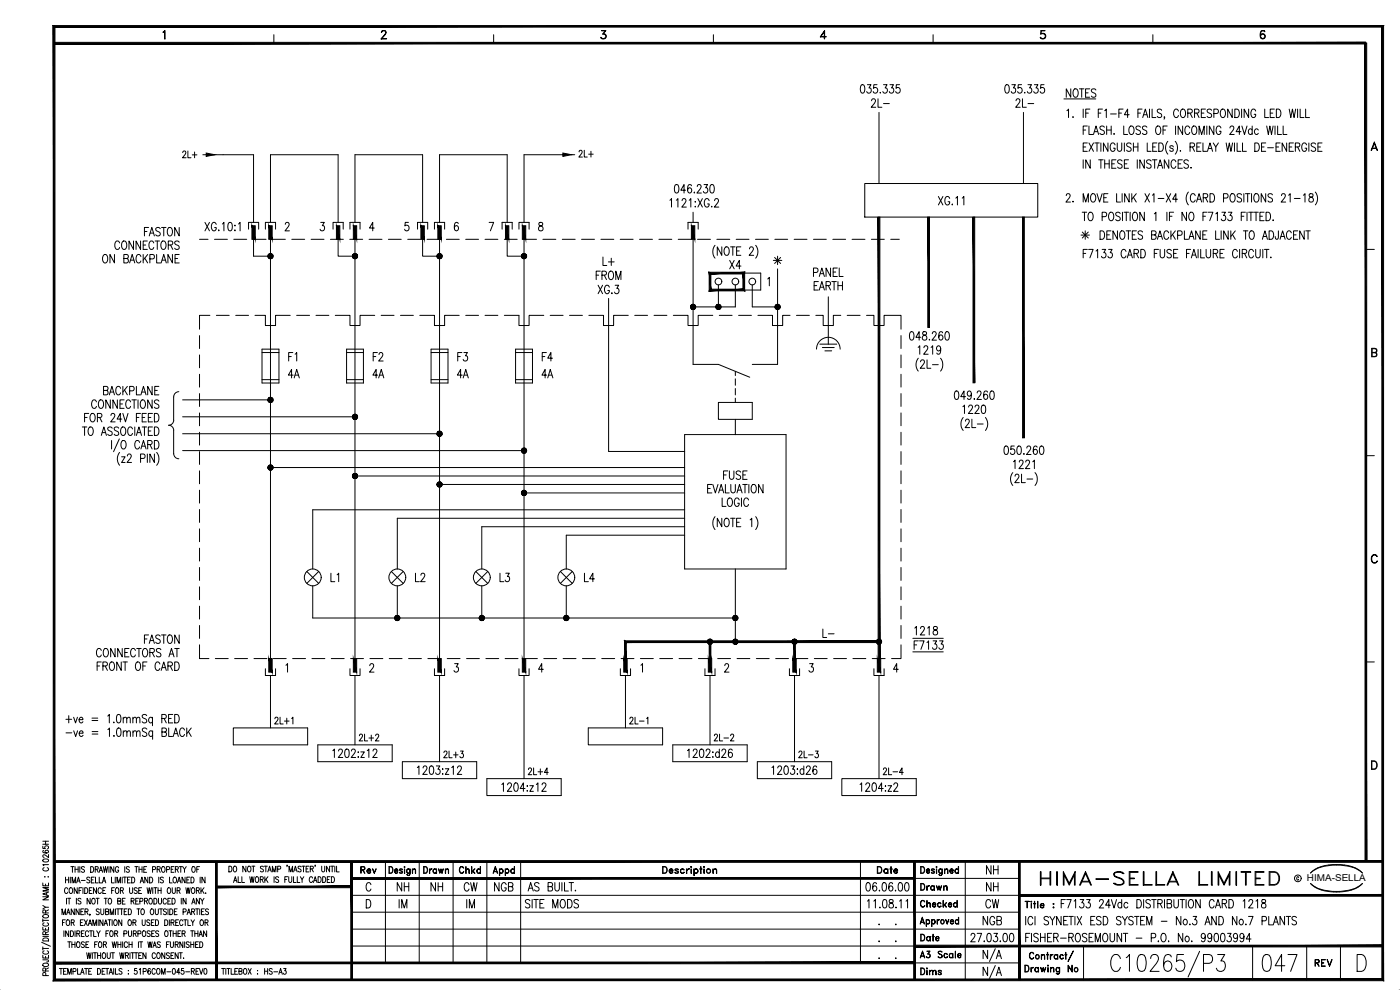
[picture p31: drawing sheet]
<svg xmlns="http://www.w3.org/2000/svg" width="420mm" height="297mm" viewBox="0 0 420 297" stroke-linecap="round" stroke-linejoin="round" font-family="sans-serif">
<defs><g id="words">
<text font-size="9.3" x="377.5" y="292.8">047</text>
<text font-size="7.5" x="311.1" y="266.7">HIMA-SELLA LIMITED</text>
<g font-size="6.2">
<text x="110.8" y="109.7">F2</text>
<text x="136.2" y="109.7">F3</text>
<text x="161.6" y="109.7">F4</text>
<text x="245.9" y="192.6">L-</text>
</g>
<g font-size="5.7">
<text x="260.3" y="33.5">2L-</text>
<text x="303.7" y="33.5">2L-</text>
<text x="318.6" y="61.7">2.</text>
<text x="42" y="72">FASTON</text>
<text x="29.6" y="80.1">ON BACKPLANE</text>
<text x="179.6" y="80.8">L+</text>
<text x="217.7" y="81.8">X4</text>
<text x="177.8" y="85">FROM</text>
<text x="178.2" y="89.3">XG.3</text>
<text x="243.1" y="88.2">EARTH</text>
<text x="274.5" y="107.6">1219</text>
<text x="90" y="109.7" transform="rotate(-90 90 109.7)">F1</text>
<text x="30" y="119.6">BACKPLANE</text>
<text x="85.4" y="114.7">4A</text>
<text x="110.8" y="114.7">4A</text>
<text x="136.2" y="114.7">4A</text>
<text x="161.6" y="114.7">4A</text>
<text x="287.9" y="125.2">1220</text>
<text x="215.9" y="145">FUSE</text>
<text x="98.1" y="175.7">L1</text>
<text x="123.5" y="175.7">L2</text>
<text x="148.9" y="175.7">L3</text>
<text x="174.3" y="175.7">L4</text>
<text x="42" y="194.4">FASTON</text>
<text x="273" y="196.1">F7133</text>
<text x="294.9" y="263.5">NH</text>
<text x="117.8" y="268.5">NH</text>
<text x="128.1" y="268.5">NH</text>
<text x="137.9" y="268.5">CW</text>
<text x="147.1" y="268.5">NGB</text>
<text x="294.9" y="268.5">NH</text>
<text x="118.5" y="273.8">IM</text>
<text x="294.6" y="273.8">CW</text>
<text x="293.9" y="278.7">NGB</text>
</g>
<g font-size="5.3">
<text x="323.1" y="36.3" transform="rotate(-90 323.1 36.3)">1.</text>
<text x="53.6" y="48.7">2L+</text>
<text x="172.5" y="48.3">2L+</text>
<text x="81.1" y="218.4">2L+1</text>
<text x="187.7" y="218.4">2L-1</text>
<text x="106.5" y="223.7">2L+2</text>
<text x="213.1" y="223.7">2L-2</text>
<text x="131.9" y="228.6">2L+3</text>
<text x="238.5" y="228.6">2L-3</text>
<text x="106.9" y="263.2">Rev</text>
<text x="125.9" y="263.2">Drawn</text>
<text x="136.5" y="263.2">Chkd</text>
<text x="262.1" y="263.2">Date</text>
<text x="275.2" y="268.5">Drawn</text>
<text x="143.2" y="273.8" transform="rotate(-90 143.2 273.8)">IM</text>
<text x="275.2" y="293.9">Dims</text>
</g>
<g font-size="4.9">
<text x="157.3" y="233.5">2L+4</text>
<text x="263.9" y="233.5">2L-4</text>
<text x="393.3" y="291">REV</text>
</g>
<g font-size="3.1">
<text x="262.5" y="278.7">. .</text>
<text x="262.5" y="284">. .</text>
<text x="262.5" y="288.9">. .</text>
</g>
<text font-size="2.8" x="392.2" y="264.4">HIMA-SELLA</text>
</g></defs>
<!-- layer: 0 -->
<g fill="none" stroke="#000" stroke-width=".3">
<path d="M48.9 9.6l.6-.4v2.5l-.1-2.3zM82.2 10.4v2.5M114.4 11.6l1.6 .1h-1.7l1.4-1.6a.53 .53 0 0 0-.3-.8l-.7 .1-.3 .3 .5-.5 .9 .2a.8 .8 0 0 1-.3 1.1l-1.1 1.2M148.1 10.4v2.5M180.4 11.3l.4 .3M181 10.1a.85 .85 0 0 1 .9 .7 .85 .85 0 0 1-.6 1 .85 .85 0 0 1-1-.6h.1a.82 .82 0 0 0 .8 .4 .82 .82 0 0 0 .6-.5M181.4 10.2l.4 .6-.1 .5-.3 .3M181.7 9.3l-1.2-.1h1.3l-.8 1M181.7 9.2l-.8 1 .7 .2 .2 .3M214.1 10.4v2.5M246.3 11l1.7 .1h-1.8l1.3-1.9v2.5l-.1-2.2-1.1 1.6M280 10.4v2.5"/>
<path d="M312.3 11.3l.4 .3M313.2 10.1a.79 .79 0 0 1 .5 .7 .79 .79 0 0 1-.5 .8M313.7 10.6a1 1 0 0 0-1.4-.4l.1-1h1.2l-1.1 .1-.1 .8a.9 .9 0 0 1 1.3 .2 .9 .9 0 0 1-.3 1.3 .9 .9 0 0 1-1.2-.4h.1a.81 .81 0 0 0 .8 .4 .81 .81 0 0 0 .6-.5M346 10.4v2.5M378.3 11.1l.6 .5 .5-.2 .2-.3M378.3 10.7l.6-.5 .5 .2 .2 .3M378.5 9.4h1M378.7 9.3a1.75 1.75 0 0 0 .1 2.3M378.8 10.2l-.5 .6M379.1 10.2l.5 .6-.1 .5-.4 .3M379.4 9.3l.2 .2a.76 .76 0 0 0-1.1-.2 1.47 1.47 0 0 0 .5 2.4 .79 .79 0 0 0 .6-1.2 .79 .79 0 0 0-1.3 0M263.8 33.7v21.4"/>
<path d="M307.1 33.7v21.4M60.9 46.4h3.5M259.5 55.1h51.9v10h-51.9zM411.7 44.6h1.5M411.8 44.4h1.2M412.5 42.6l.9 2.6-.9-2.2-1 2.2zM59.9 71.8h2.5M64.4 71.8h3.8M70.2 71.8h3.8M74.6 68.8v-2.1h3v2.1M76 71.8h3.8M76.1 71.8v5.1h5.1"/>
<path d="M79.7 68.8v-2.1h3v2.1M81.2 71.8v125.8M81.8 71.8h3.8M87.6 71.8h3.8M93.4 71.8h3.8M99.2 71.8h3.8M99.9 68.8v-2.1h3.1v2.1M101.5 71.8v5.1h5M105 71.8h3.8M105 68.8v-2.1h3.1v2.1M106.5 71.8v125.8M110.8 71.8h3.8"/>
<path d="M116.6 71.8h3.8M122.4 71.8h3.8M125.3 68.8v-2.1h3.1v2.1M126.8 71.8v5.1h5.1M128.2 71.8h3.8M130.4 68.8v-2.1h3v2.1M131.9 71.8v125.8M134 71.8h3.8M139.8 71.8h3.8M145.6 71.8h3.8M150.7 68.8v-2.1h3v2.1M151.4 71.8h3.8"/>
<path d="M152.2 71.8v5.1h5.1M155.7 68.8v-2.1h3.1v2.1M157.1 71.8h3.9M157.3 71.8v125.8M162.9 71.8h3.9M168.7 71.8h3.9M174.5 71.8h3.9M180.3 71.8h3.9M186.1 71.8h3.9M191.9 71.8h3.9M197.7 71.8h3.9M203.5 71.8h3.9"/>
<path d="M206.5 68.8v-2.1h3v2.1M208 71.8v37.5h7.6l9.4 3.9M209.3 71.8h3.9M215.1 71.8h3.9M220.9 71.8h3.9M226.7 71.8h3.9M232.1 78.1h2.5M232.5 77.2l1.8 1.8M232.5 71.8h3.9M233.4 76.9v2.5M234.3 77.2l-1.8 1.8M238.3 71.8h3.9"/>
<path d="M244.1 71.8h3.9M249.9 71.8h3.9M255.7 71.8h3.9M261.5 71.8h3.9M267.3 71.8h2.6M409.9 74.8h2.6M63 94.6h-3.1v4.2M64.9 94.6h3.9M70.7 94.6h3.9M76.5 94.6h3.2v3.1h3v-3.1h4.4M89 94.6h3.9M94.8 94.6h3.9"/>
<path d="M100.6 94.6h4.4v3.1h3.1v-3.1h4.4M114.4 94.6h3.9M120.2 94.6h3.9M126 94.6h4.4v3.1h3v-3.1h4.4M139.8 94.6h3.8M145.6 94.6h3.8M151.4 94.6h4.3v3.1h3.1v-3.1h4.4M165.1 94.6h3.9M170.9 94.6h3.9M176.7 94.6h4.4v3.1h3v-3.1h4.5M182.6 89.5v46h22.9M190.5 94.6h3.9"/>
<path d="M196.3 94.6h3.9M202.1 94.6h4.4v3.1h3v-3.1h4.4M215.6 85.5v6.6M215.9 94.6h3.8M220.7 85.5v6.6h-12.7M221.7 94.6h3.8M223.2 81.9h5.1v5.1h-5.1M225.8 85.5v6.6h7.6M227.5 94.6h4.3v3.1h3.1v-3.1h2.2M233.4 80.7v28.6h-7.6M239 94.6h3.9M244.8 94.6h2.3v3.1h3v-3.1h2.2"/>
<path d="M248.6 89.1v14.2M254.3 94.6h3.8M260.1 94.6h2.2v3.1h3v-3.1h5.1v4.2M53.7 117.5a1.57 1.57 0 0 0-1.6 1.6v7a1.53 1.53 0 0 1-1.5 1.5M54.8 120h26.4M59.9 100.7v3.9M59.9 106.5v3.8M59.9 112.3v3.8M59.9 118.1v3.8M78.6 105.8h5.1M78.6 104.8h5.1v10.1h-5.1zM78.6 113.9h5.1"/>
<path d="M104 105.8h5.1M104 104.8h5.1v10.1h-5.1zM104 113.9h5.1M129.4 105.8h5.1M129.4 104.8h5.1v10.1h-5.1zM129.4 113.9h5.1M154.7 105.8h5.1M154.7 104.8h5.1v10.1h-5.1zM154.7 113.9h5.1M220.7 111.4v1.3M220.7 113.7v1.9M220.7 116.6v1.9"/>
<path d="M220.7 119.5v1.2M245 104.8a3.5 3.5 0 0 1 3.6-3.6 3.5 3.5 0 0 1 3.5 3.6M246 103.3h5.1M246.8 104.3h3.6M247.6 105.3h2M270.4 100.7v3.9M270.4 106.5v3.8M270.4 112.3v3.8M270.4 118.1v3.8M411.8 105.7l1.2-.1v-.8l-1.2-.2v2.3l1.2-.1v-.8l-1.2-.2M412.6 105.7a.66 .66 0 0 1 .7 .7 .66 .66 0 0 1-.7 .6h-.9v-2.5h.9a.67 .67 0 0 1 .7 .7 .67 .67 0 0 1-.7 .6M50.6 127.6a1.5 1.5 0 0 1 1.5 1.5v7a1.53 1.53 0 0 0 1.6 1.6"/>
<path d="M54.8 135.2h102.5M54.8 130.1h77.1M54.8 125.1h51.7M59.9 123.9v3.8M59.9 129.7v3.8M59.9 135.5v3.8M205.5 130.4h30.4v40.3h-30.4zM215.6 120.7h10.2v5.1h-10.2zM220.7 125.8v4.6M270.4 123.9v3.8M270.4 129.7v3.8M270.4 135.5v3.8"/>
<path d="M409.9 136.7h2.6M59.9 141.3v3.8M59.9 147.1v3.8M59.9 152.9v3.8M59.9 158.7v3.8M81.2 140.3h124.3M106.5 142.8h99M131.9 145.4h73.6M157.3 147.9h48.2M205.5 158h-60.9v12.7M205.5 155.5h-86.3v15.2M205.5 153h-111.6v17.7"/>
<path d="M270.4 141.3v3.8M270.4 147.1v3.8M270.4 152.9v3.8M270.4 158.7v3.8M59.9 164.5v3.8M59.9 170.3v3.8M59.9 176.1v3.8M92.1 171.5l3.6 3.6M93.9 175.8v9.6h126.8M95.7 171.5l-3.6 3.6M117.4 171.5l3.6 3.6M119.2 175.8v9.6"/>
<path d="M121 171.5l-3.6 3.6M142.8 171.5l3.6 3.6M144.6 175.8v9.6M146.4 171.5l-3.6 3.6M168.2 171.5l3.5 3.6M169.9 175.8v9.6M171.7 171.5l-3.5 3.6M205.5 160.6h-35.6v10.1M220.7 170.7v21.8M270.4 164.5v3.8M270.4 170.3v3.8M270.4 176.1v3.8"/>
<path d="M411.8 166.8a.86 .86 0 0 1 .8-.4 .86 .86 0 0 1 .7 .6 .88 .88 0 0 0-.9-.5 .88 .88 0 0 0-.7 .9 1.08 1.08 0 0 0 1 1.4l.6-.5a.93 .93 0 0 1-1 .6 .93 .93 0 0 1-.8-.9zM59.9 193.5v4.1h2.8M59.9 181.9v3.8M59.9 187.7v3.8M64.6 197.6h3.9M70.4 197.6h3.9M76.2 197.6h3.9M82 197.6h3.9M87.8 197.6h3.9M93.6 197.6h3.9M99.4 197.6h3.9M105.2 197.6h3.9"/>
<path d="M111 197.6h3.9M116.8 197.6h3.9M122.6 197.6h3.9M128.4 197.6h3.9M134.2 197.6h3.9M140 197.6h3.9M145.8 197.6h3.9M151.6 197.6h3.9M157.4 197.6h3.9M163.2 197.6h3.9M169 197.6h3.9M174.8 197.6h3.9"/>
<path d="M180.6 197.6h3.9M186.4 197.6h3.9M192.2 197.6h3.9M198 197.6h3.9M203.8 197.6h3.9M209.6 197.6h3.9M215.4 197.6h3.8M221.2 197.6h3.8M227 197.6h3.8M232.8 197.6h3.8M238.6 197.6h3.8M244.4 197.6h3.8"/>
<path d="M250.2 197.6h3.8M256 197.6h3.8M261.8 197.6h3.8M270.4 193.5v4.1h-2.8M270.4 181.9v3.8M270.4 187.7v3.8M409.9 198.6h2.6M70 218.4h22.3v5.1h-22.3zM79.7 200.6v2.1h3v-2.1M105 200.6v2.1h3.1v-2.1M130.4 200.6v2.1h3v-2.1M155.7 200.6v2.1h3.1v-2.1"/>
<path d="M176.6 218.4h22.3v5.1h-22.3zM186.2 200.6v2.1h3v-2.1M211.6 200.6v2.1h3v-2.1M236.9 200.6v2.1h3.1v-2.1M262.3 200.6v2.1h3v-2.1M95.4 223.5h22.3v5h-22.3zM120.8 228.5h22.3v5.1h-22.3zM146.1 233.6h22.3v5.1h-22.3zM201.9 223.5h22.3v5h-22.3zM227.3 228.5h22.3v5.1h-22.3zM252.6 233.6h22.4v5.1h-22.4zM411.6 228.3h.9a1.36 1.36 0 0 1 .8 1.3 1.36 1.36 0 0 1-.8 1.2h-.9z"/>
<path d="M411.7 228.4h.8a1.26 1.26 0 0 1 .7 1.2 1.26 1.26 0 0 1-.7 1.1h-.8zM68.7 259.9a.86 .86 0 0 1 .9 .8 .86 .86 0 0 1-.9 .9zM70.3 260l.1-.1a.88 .88 0 0 1 .7 .8 .88 .88 0 0 1-.7 .9 1.18 1.18 0 0 1-.1-1.6zM73.8 259.9v1.7l-.9-1.7v1.7M74.5 260l.2-.1a.88 .88 0 0 1 .6 .8 .88 .88 0 0 1-.6 .9 1.13 1.13 0 0 1-.2-1.6zM75.6 259.9h.9M76 259.9v1.7M79.3 259.9h.9M79.8 259.9v1.7M86.2 259.6l-.1 .4M90.6 259.9h.9M91.1 259.9v1.7"/>
<path d="M92.7 259.9h-.8v1.7h.8M94.6 259.6l-.1 .4M96.5 259.9v1.2l.4 .5 .5-.2 .1-1.5M98.9 259.9v1.7l-.9-1.7v1.7M99.2 259.9h1M99.7 259.9v1.7M100.5 259.9v1.7M101 259.9v1.7h.8M115.7 258.5v30.4M116.8 260a1.03 1.03 0 0 1 1.1 1 1.03 1.03 0 0 1-1.1 1zM121.4 260l.1 .3zM125.8 258.5v30.4"/>
<path d="M136 258.5v30.4M146.1 258.5v30.4M148.7 260l.7 2-.7-1.7-.7 1.7zM154.3 260l.1 2zM156.3 258.5v30.4M198.9 260h.6a1.09 1.09 0 0 1 .7 1 1.09 1.09 0 0 1-.7 1h-.6zM207.4 260l.1 .3zM210.3 260l.1 2zM211.2 260l.2 .1-.1 .2-.2-.1zM258.2 258.5v30.4M276.3 260a1.03 1.03 0 0 1 1.2 1 1.03 1.03 0 0 1-1.2 1zM281 260l.1 .3z"/>
<path d="M287.6 260l.1 2zM289.7 258.5v35.5M400.1 259.4a9.7 9.7 0 0 0-6.8 2.5 13.2 13.2 0 0 1 10.6-2.1l2 .4M400.2 259.4h1.8M402 259.4l3.6 .6M405.6 260l1.7 .7 1.6 1.2-1.4-1-1.6-.7M12.8 278.2v.8h1.8v-.8M12.8 269.1h1.8l-1.8 .9h1.8M12.8 264.9v.9h1.8v-.9M12.8 275.7v.9M12.8 276.1h1.8M12.8 271.7l.9 .5"/>
<path d="M12.9 274.6a.85 .85 0 0 1 1-.3 .85 .85 0 0 1 .6 .9 .85 .85 0 0 1-1 .3 .85 .85 0 0 1-.6-.9zM13.3 276.9a.5 .5 0 0 0-.4 .6 .5 .5 0 0 0 .6 .4h.4a.5 .5 0 0 0 .7-.4 .5 .5 0 0 0-.4-.6M13.4 263.1h.2zM13.7 273.9l-.1-.8h-.7l-.1 .8h1.8M13.7 265.2v.6M13.7 278.5v.5M14 267.9v.6M14.4 263.1h.1M14.6 272.2h-.9l-.9 .5M14.6 267.7l-1.8 .5 1.8 .5M14.6 266.3h-1.8l1.8 .5-1.8 .5h1.8M14.6 279.5l-.9 .5"/>
<path d="M14.6 273l-.9 .5M18.6 274.4v-1.7l.5 1.7 .6-1.7v1.7M18.8 276.8h.5M19.2 279.3v1.7M19.6 276h-.8v1.7M19.7 263.2v1.7M19.7 264h.9M20 269.5v1.8M20 274.4l.5-1.7 .5 1.7M20.1 276.1l.2-.1a.88 .88 0 0 1 .6 .8 .88 .88 0 0 1-.6 .9 1.11 1.11 0 0 1-.2-1.6zM20.2 273.8h.6M20.3 269.5h.9"/>
<path d="M20.4 266.8a.52 .52 0 0 0-.7-.4 .52 .52 0 0 0-.3 .6v.4a.51 .51 0 0 0 .3 .7 .51 .51 0 0 0 .7-.4M20.6 263.2v1.7M20.6 279.3v1.7l-.9-1.7v1.7M20.7 269.5v1.8M21 266.4l.1-.1a.89 .89 0 0 1 .7 .9 .89 .89 0 0 1-.7 .9 1.13 1.13 0 0 1-.1-1.7zM21.1 263.2v1.7M21.1 279.3a.86 .86 0 0 1 1 .8 .86 .86 0 0 1-1 .9zM21.3 260h.9M21.4 276.8l.8-.1v-.6l-.8-.1v1.7M21.6 264.9v-1.7l.6 1.7 .5-1.7v1.7M21.7 260v1.7M21.8 276.8l.5 .9"/>
<path d="M22.3 272.7v1.7l-.9-1.7v1.7M22.5 260v1.7M22.5 279.3v1.7M22.5 260.8h1M22.9 269.5v1.8M23 264.9l.5-1.7 .6 1.7M23.2 266.3v1.8l-.9-1.8v1.8M23.2 264.3h.7M23.5 260v1.7M23.7 267.2h.5M23.7 272.7v1.7l-.9-1.7v1.7M24 260v1.7"/>
<path d="M24.1 276.8h.6M24.3 273.5h.5M24.3 269.8l-.3-.3-.6 .3 .1 .4 .7 .3a.48 .48 0 0 1-.1 .8 .48 .48 0 0 1-.7-.3M24.4 264.2h1.2M24.6 266.3h-.9v1.8M24.9 266.3v1.8M25 276h-.9v1.7h.9M25.1 272.7h-.8v1.7h.8M25.3 279.3h-.9v1.7h.9M25.3 276l.9 1.7M25.4 260.3l-.4-.3-.6 .3 .2 .4 .6 .3a.47 .47 0 0 1-.1 .7 .47 .47 0 0 1-.7-.2M25.4 266.3a.87 .87 0 0 1 1 .9 .87 .87 0 0 1-1 .9z"/>
<path d="M25.5 273.5l.8-.1v-.6l-.8-.1v1.7M26 273.5l.4 .9M26.2 276l-.9 1.7M26.5 277.7l.5-1.7 .6 1.7M26.6 279.7a.51 .51 0 0 0-.6-.4 .51 .51 0 0 0-.4 .6v.4a.51 .51 0 0 0 .4 .7 .51 .51 0 0 0 .6-.4M26.7 277.1h.6M26.8 267.2h.5M26.9 279.3h.9M27 263.4l-.4-.2-.6 .2 .2 .4 .6 .4a.47 .47 0 0 1-.1 .7 .47 .47 0 0 1-.7-.2M27 274.3l-.1 .5M27.1 269.5v1.8l-1-1.8v1.8M27.2 260a.86 .86 0 0 1 .9 .9 .86 .86 0 0 1-.9 .8z"/>
<path d="M27.3 279.3v1.7M27.4 264h.5M27.6 266.3h-.8v1.8h.8M27.8 269.6l.1-.1a.89 .89 0 0 1 .7 .9 .89 .89 0 0 1-.7 .9 1.16 1.16 0 0 1-.1-1.7zM27.9 277.7v-1.7l.5 1.7 .5-1.7v1.7M28.1 279.3v1.7h.8M28.3 263.2h-.9v1.7h.9M28.6 260.8l.8-.1v-.6l-.8-.1v1.7M28.7 263.2v1.7h.8M28.8 269.5h1M29 266.3v1.8l-1-1.8v1.8M29 279.3l.5 .8v.9"/>
<path d="M29 260.8l.5 .9M29.3 269.5v1.8M29.5 276v1.7M29.8 261.7l.5-1.7 .5 1.7M29.8 263.2v1.7h.8M29.8 273l-.3-.3-.6 .3 .1 .4 .8 .5-.3 .5-.6-.2M30 261.2h.6M30.1 279.3l-.6 .8M30.2 272.7v1.2l.4 .5 .5-.2 .1-1.5M30.4 266.8a.52 .52 0 0 0-.6-.4 .52 .52 0 0 0-.4 .6v.4a.51 .51 0 0 0 .4 .7 .51 .51 0 0 0 .6-.4M30.7 264.9l.5-1.7 .5 1.7M30.9 267.2h.5"/>
<path d="M30.9 276v1.7l-.9-1.7v1.7M30.9 264.3h.7M31 260l.3 1.7 .4-1.7 .3 1.7 .3-1.7M31.2 277.7l.5-1.7 .6 1.7M31.3 269.5h.9M31.4 277.1h.7M31.7 273.5l.8-.1 .1-.5-.9-.2v1.7l.9-.1v-.5l-.3-.3M31.7 266.3h-.8v1.8h.8M31.7 269.5v1.8M32.4 276h.9M32.6 279.3h-.8v1.7M32.7 269.6l.1-.1a.89 .89 0 0 1 .7 .9 .89 .89 0 0 1-.7 .9 1.18 1.18 0 0 1-.1-1.7z"/>
<path d="M32.7 260v1.7M32.9 276v1.7M33.1 274.4v-1.7l.5 1.7 .5-1.7v1.7M33.2 279.4l.1-.1a.88 .88 0 0 1 .7 .8 .88 .88 0 0 1-.7 .9 1.16 1.16 0 0 1-.1-1.6zM33.5 263.2v1.7h.7M33.5 267.2h.5M33.7 276v1.7M34.2 260v1.7l-1-1.7v1.7M34.4 266.3h-.9v1.8M34.4 276.1l.1-.1a.83 .83 0 0 1 .7 .9 .83 .83 0 0 1-.8 .7l-.3-.6zM34.6 263.2v1.7M34.6 272.7v1.7"/>
<path d="M34.9 266.4l.1-.1a.89 .89 0 0 1 .7 .9 .89 .89 0 0 1-.7 .9 1.13 1.13 0 0 1-.1-1.7zM35 272.7h.9M35.1 264.9v-1.7l.5 1.7 .6-1.7v1.7M35.3 270.3h.8v-.7l-.8-.1v1.8l.9-.2 .1-.4-.4-.4M35.4 272.7v1.7M35.6 260.4a.51 .51 0 0 0-.6-.4 .51 .51 0 0 0-.4 .7v.4a.52 .52 0 0 0 .5 .6 .52 .52 0 0 0 .5-.6h-.3M36 272.7h.9M36.1 267.2l.8-.1v-.7l-.8-.1v1.8M36.5 272.7v1.7M36.6 276v1.7l-1-1.7v1.7M36.6 267.2l.4 .9M36.7 263.2v1.7"/>
<path d="M36.7 270.3h.5M37 263.2h.9M37.3 273.5h.5M37.4 260v1.7M37.5 263.2v1.7M37.6 269.5h-.9v1.8h.9M38.1 272.7h-.8v1.7h.8M38.3 264h.5M38.5 272.7a.87 .87 0 0 1 1 .9 .87 .87 0 0 1-1 .8zM38.6 279.3v1.2l.3 .5 .5-.2 .1-1.5M38.7 276.1l.1-.1a.88 .88 0 0 1 .7 .8 .88 .88 0 0 1-.7 .9 1.16 1.16 0 0 1-.1-1.6zM38.8 260.3l-.3-.3-.6 .3 .1 .4 .7 .3a.47 .47 0 0 1-.1 .7 .47 .47 0 0 1-.7-.2"/>
<path d="M38.9 266.3v1.3l.4 .5 .3-.1 .2-.4v-1.3M39.1 263.2h-.8v1.7h.8M39.3 270.3h.8v-.7l-.8-.1v1.8M39.5 263.2a.87 .87 0 0 1 1 .8 .87 .87 0 0 1-1 .9zM39.8 270.3l.5 1M39.9 276.8l.8-.1 .1-.6-.9-.1v1.7M40.4 276.8l.4 .9M40.5 260h.9M40.7 270.3h.6M40.9 260v1.7M41.1 272.7h.9M41.2 266.6l-.3-.3-.6 .3 .1 .4 .7 .3a.48 .48 0 0 1-.1 .8 .48 .48 0 0 1-.7-.3"/>
<path d="M41.6 272.7v1.7M41.6 269.5h-.9v1.8h.9M41.6 267.2h.6M41.7 260.8h.9M41.7 260v1.7M42 270.4l.8-.1v-.7l-.8-.1v1.8M42.1 264.9l.5-1.7 .5 1.7M42.3 264.3h.6M42.5 266.3h-.9v1.8h.9M42.5 272.8l.2-.1a.89 .89 0 0 1 .7 .9 .89 .89 0 0 1-.7 .8 1.17 1.17 0 0 1-.2-1.6zM42.6 260v1.7M42.7 276v1.2l.4 .5 .4-.2 .1-1.5"/>
<path d="M43 279.4l.1-.1a.88 .88 0 0 1 .7 .8 .88 .88 0 0 1-.7 .9 1.11 1.11 0 0 1-.1-1.6zM43.2 260.8h.5M43.3 270.3h.8l.1-.6-.9-.2v1.8M43.8 270.3l.5 1M44 260h-.8v1.7h.8M44.1 266.3l.4 1.8 .3-1.8 .3 1.8 .4-1.8M44.4 263.2v1.7l-.9-1.7v1.7M44.9 263.2a.87 .87 0 0 1 1 .8 .87 .87 0 0 1-1 .9zM44.9 269.6l.2-.1a.89 .89 0 0 1 .6 .9 .89 .89 0 0 1-.6 .9 1.13 1.13 0 0 1-.2-1.7zM45 276.2l-.4-.2-.6 .2 .2 .4 .8 .6-.4 .5-.6-.2M45.1 279.5l-.4-.2-.6 .2 .2 .4 .6 .4a.48 .48 0 0 1-.1 .7 .48 .48 0 0 1-.7-.2M45.4 272.8l.1-.1a.89 .89 0 0 1 .7 .9 .89 .89 0 0 1-.7 .8 1.14 1.14 0 0 1-.1-1.6z"/>
<path d="M45.4 276.8h.6M45.8 260.9l.8-.1v-.7l-.8-.1v1.7M45.8 266.3v1.8M46.2 269.5a.87 .87 0 0 1 .9 .9 .87 .87 0 0 1-.9 .9zM46.2 266.3h.9M46.3 276h-.9v1.7h.9M46.4 279.3h-.9v1.7h.9M46.6 272.7v1.2l.4 .5 .5-.2v-1.5M46.6 266.3v1.8M46.7 276a.86 .86 0 0 1 .9 .8 .86 .86 0 0 1-.9 .9zM47.2 260.8l.8-.1v-.5l-.8-.2v1.7M47.4 267.2h.9"/>
<path d="M47.4 266.3v1.8M47.6 269.5v1.2l.3 .6 .5-.3 .1-1.5M47.6 279.5l-.3-.2-.6 .2 .1 .4 .7 .4a.48 .48 0 0 1-.1 .7 .48 .48 0 0 1-.7-.2M47.6 260.8l.5 .9M47.6 263.2v1.7M47.9 272.7h.9M48.3 272.7v1.7M48.3 266.3v1.8M48.7 260.1l.2-.1a.88 .88 0 0 1 .7 .9 .88 .88 0 0 1-.7 .8 1.13 1.13 0 0 1-.2-1.6zM49 263.4l-.3-.2-.6 .2 .1 .4 .7 .4a.47 .47 0 0 1-.1 .7 .47 .47 0 0 1-.7-.2M49.4 276a.86 .86 0 0 1 1 .8 .86 .86 0 0 1-1 .9zM49.7 279.4l.1-.1a.88 .88 0 0 1 .7 .8 .88 .88 0 0 1-.7 .9 1.16 1.16 0 0 1-.1-1.6z"/>
<path d="M49.9 269.9a.51 .51 0 0 0-.6-.4 .51 .51 0 0 0-.4 .7v.4a.51 .51 0 0 0 .4 .7 .51 .51 0 0 0 .6-.5M50 273l-.4-.3-.6 .3 .2 .4 .8 .5-.4 .5-.6-.2M50 260.9l.8-.1v-.7l-.8-.1v1.7M50.4 270.3h.5M50.4 272.7v1.7M50.4 266.4a.86 .86 0 0 1 .9 .7 .86 .86 0 0 1-.5 1 .94 .94 0 0 1-.7-.7 .94 .94 0 0 1 .3-1zM50.7 279.3h.9M50.8 276v1.7M50.9 263.2v1.7h.8M50.9 272.7a.87 .87 0 0 1 1 .9 .87 .87 0 0 1-1 .8zM51.2 279.3v1.7M51.2 269.5h-.8v1.8h.8"/>
<path d="M51.3 276.8l.8-.1v-.6l-.8-.1v1.7M51.4 260.8h.5M51.6 269.5a.87 .87 0 0 1 1 .9 .87 .87 0 0 1-1 .9zM51.7 266.3v1.3l.4 .5 .5-.3v-1.5M51.8 276.8l.5 .9M52 279.3v1.7M52.2 263.3l.1-.1a.89 .89 0 0 1 .7 .8 .89 .89 0 0 1-.7 .9 1.13 1.13 0 0 1-.1-1.6zM52.2 260h-.8v1.7h.8M52.3 273.5h.6M52.6 260.8l.8-.1v-.6l-.8-.1v1.7M52.7 276.8h.5M52.9 279.3v1.7"/>
<path d="M53.1 260.8l.4 .9M53.1 267.2l.8-.1v-.7l-.8-.1v1.8M53.2 272.7h-.9v1.7h.9M53.2 264.9l.6-1.7 .5 1.7M53.4 264.3h.7M53.6 276h-.9v1.7h.9M53.6 267.2l.5 .9M53.8 260h.9M54.3 279.3h-.9v1.7h.9M54.3 260v1.7M54.4 269.5v1.8M54.8 260l.6 .8v.9"/>
<path d="M54.9 276.4a.51 .51 0 0 0-.6-.4 .51 .51 0 0 0-.4 .6v.4a.51 .51 0 0 0 .4 .7 .51 .51 0 0 0 .6-.4M54.9 273.6l.8-.1v-.7l-.8-.1v1.7M55.1 276h1M55.5 263.2v1.7l-.9-1.7v1.7M55.6 276v1.7M55.8 266.3l.3 1.8 .3-1.8 .3 1.8 .4-1.8M55.8 269.5v1.8l-.9-1.8v1.8M55.9 260l-.5 .8M56.1 264h.5M56.1 274.4l.6-1.7 .5 1.7M56.3 273.8h.7M56.4 276v1.7h.8"/>
<path d="M56.9 263.2h-.8v1.7h.8M57.2 279.3h.9M57.3 263.2a.87 .87 0 0 1 1 .8 .87 .87 0 0 1-1 .9zM57.3 276l.5 .8v.9M57.5 273.5l.8-.1v-.6l-.8-.1v1.7M57.6 271.3l.5-1.8 .5 1.8M57.7 266.4l.1-.1a.89 .89 0 0 1 .7 .9 .89 .89 0 0 1-.7 .9 1.13 1.13 0 0 1-.1-1.7zM57.7 279.3v1.7M57.7 270.7h.7M57.8 260.1l.1-.1a.88 .88 0 0 1 .7 .9 .88 .88 0 0 1-.7 .8 1.18 1.18 0 0 1-.1-1.6zM58 273.5l.4 .9M58.4 276l-.6 .8"/>
<path d="M58.5 279.3v1.7M58.7 272.7h.9M58.9 267.2l.8-.1v-.7l-.8-.1v1.8M59.1 260.8h.5M59.2 272.7v1.7M59.4 267.2l.4 .9M59.4 279.3v1.7M59.8 269.5v1.8l-.9-1.8v1.8M59.9 260h-.8v1.7M59.9 272.7v1.7M60.1 263.2v1.7M60.2 269.5l.5 .8v1"/>
<path d="M60.3 276.1l.1-.1a.83 .83 0 0 1 .7 .9 .83 .83 0 0 1-.8 .7l-.3-.6zM60.3 266.3v1.8M60.5 273.5h.5M60.6 267.1l.6 1M61.2 266.3l-.9 1.2M61.2 269.5l-.5 .8M61.3 272.7h-.8v1.7h.8M61.5 263.2v1.7l-.9-1.7v1.7M61.5 276.8l.8-.1v-.6l-.8-.1v1.7M61.7 267.9v.2zM62 276.8l.4 .9M62 279.3v1.7l-.9-1.7v1.7"/>
<path d="M62.6 273l-.3-.3-.6 .3 .1 .4 .8 .5-.3 .5-.6-.2M70.1 264.8l.5-1.8 .5 1.8M70.3 264.2h.7M71.5 263v1.8h.8M72.6 263v1.8h.8M75 263l.3 1.8 .3-1.8 .3 1.8 .4-1.8M76.9 263.1l.1-.1a.89 .89 0 0 1 .7 .9 .89 .89 0 0 1-.7 .9 1.18 1.18 0 0 1-.1-1.7zM78.1 263.9l.8-.1v-.7l-.8-.1v1.8M78.6 263.9l.4 .9M79.1 260.1l-.4-.2-.6 .2 .2 .4 .8 .6-.4 .5-.6-.2M79.5 263v1.8M79.8 263.8l.6 1"/>
<path d="M80.4 261.6l.5-1.7 .5 1.7M80.4 263l-.9 1.2M80.6 261h.6M81.7 261.6v-1.7l.6 1.7 .5-1.7v1.7M82.3 263v1.8M83.3 260.8l.9-.2-.1-.6-.8-.1v1.7M83.6 263.3l-.3-.3-.6 .3 .1 .3 .7 .4a.48 .48 0 0 1-.1 .8 .48 .48 0 0 1-.7-.3M85.5 263.9h.5M86.3 263h-.8v1.8M86.7 263v1.3l.3 .5 .5-.3 .1-1.5M86.7 261.6v-1.7l.6 1.7 .5-1.7v1.7M88.1 263v1.8h.8"/>
<path d="M88.1 261.6l.5-1.7 .6 1.7M88.3 261h.7M89.2 263v1.8h.8M90.1 263l.6 .9v.9M90.4 260.1l-.4-.2-.5 .2 .1 .4 .6 .4a.47 .47 0 0 1-.1 .7 .47 .47 0 0 1-.6-.2M91.2 263l-.5 .9M91.9 260.7h.5M93.1 260.7l.8-.1v-.6l-.8-.1v1.7M93.6 260.7l.4 .9M93.8 263.5a.51 .51 0 0 0-.6-.4 .51 .51 0 0 0-.4 .6v.4a.51 .51 0 0 0 .4 .7 .51 .51 0 0 0 .6-.4M94.1 264.8l.5-1.8 .5 1.8M94.3 264.2h.6"/>
<path d="M95.5 263a.87 .87 0 0 1 .9 .9 .87 .87 0 0 1-.9 .9zM96.8 263a.87 .87 0 0 1 1 .9 .87 .87 0 0 1-1 .9zM98.2 263.9h.5M99.1 263h-.9v1.8h.9M99.5 263a.87 .87 0 0 1 .9 .9 .87 .87 0 0 1-.9 .9zM105.5 268.6h200.4M105.5 273.7h200.4M105.5 278.8h200.4M116.8 260.1a.93 .93 0 0 1 1.1 .9 .93 .93 0 0 1-1.1 .9zM118.5 261.3h.8l-.1-.4a.53 .53 0 0 0-.7 .5 .53 .53 0 0 0 .7 .4l.2-.1a.58 .58 0 0 1-.8 .1 .58 .58 0 0 1-.1-.8 .58 .58 0 0 1 .8-.1l.1 .5h-.9M120 261.8h.7M120 261.1l.8 .5-.3 .4-.6-.3 .2 .2"/>
<path d="M120 260.9h.7M120.1 260.8v.4M120.6 260.8l.2 .2-.3-.3-.6 .3 .8 .5M120.6 261.5v.4M121.4 260.1h.1M121.4 260.7l.1 1.3zM122.3 260.8l.4-.1 .3 .3-.3-.2a.58 .58 0 0 0-.6 .6 .58 .58 0 0 0 .6 .5l.3-.2a.59 .59 0 0 1-.9 .2 .59 .59 0 0 1 0-.9zM123 260.7l.1 1.4-.2 .5-.5 .1-.3-.3 .6 .2 .3-.5zM123.7 260.7l.1 1.3zM124.1 260.8h.6v1.2l-.1-1.1-.4-.1-.4 .3zM148.1 261.5h1.1M148.2 261.5h.9"/>
<path d="M149.9 260.7l.1 2zM150.1 260.8a.61 .61 0 0 1 .8 .2 .61 .61 0 0 1-.1 .8 .61 .61 0 0 1-.8-.1l.3 .2a.58 .58 0 0 0 .6-.5 .58 .58 0 0 0-.6-.6l-.3 .2zM151.6 260.7l.1 2zM151.9 260.8a.61 .61 0 0 1 .8 .2 .61 .61 0 0 1-.2 .8 .61 .61 0 0 1-.8-.1l.4 .2a.58 .58 0 0 0 .6-.5 .58 .58 0 0 0-.6-.6l-.4 .2zM153.4 261l.3-.3 .6 .3-.3-.2a.58 .58 0 0 0-.7 .6 .58 .58 0 0 0 .7 .5l.3-.2a.62 .62 0 0 1-.9 .2 .62 .62 0 0 1 0-.9zM199 260.1a.97 .97 0 0 1 1.1 .7 .97 .97 0 0 1-.6 1.1h-.5zM200.9 261.3h1l-.1-.4a.55 .55 0 0 0-.8 .1 .55 .55 0 0 0 .1 .7 .55 .55 0 0 0 .8-.1 .64 .64 0 0 1-.9 .2 .64 .64 0 0 1-.2-.9 .64 .64 0 0 1 1-.1l.2 .6h-1.1M202.6 261.8h.9M202.6 261.1l1 .5-.4 .4-.6-.1-.1-.2 .2 .2M202.6 260.9h.9M202.7 260.8v.4M203.4 260.8l.2 .2-.4-.3-.7 .3 1 .5"/>
<path d="M203.4 261.5v.4M204.3 261l.4-.3 .4 .1 .2 .3-.2-.2a.55 .55 0 0 0-.7 .1 .55 .55 0 0 0 .1 .7 .55 .55 0 0 0 .8-.1 .61 .61 0 0 1-1 .3 .61 .61 0 0 1 0-.9zM206 260.7l.1 1.3zM206.2 261l.7-.3-.8 .6zM207.4 260.1h.1M207.4 260.7l.1 1.3zM208.2 260.7l.1 2zM208.3 261a.65 .65 0 0 1 1-.1 .65 .65 0 0 1 0 .9 .65 .65 0 0 1-1-.1l.4 .2a.59 .59 0 0 0 .7-.5 .59 .59 0 0 0-.7-.6zM210 260.7l.7 .1zM211.2 260.1h.1M211.2 260.7l.1 1.3zM214 260.7v1.3z"/>
<path d="M214 261.1l.5-.4 .5 .1 .1 1.2-.2-1.1-.4-.1zM274.5 263.6h31.4M276.3 276.8h1M276.4 260.1a.93 .93 0 0 1 1 .9 .93 .93 0 0 1-1 .9zM276.4 276.7h.8M276.6 270.2h.5l.4 .4a.63 .63 0 0 0-.7-.4 .63 .63 0 0 0-.5 .7v.5a.61 .61 0 0 0 .3 .6 .61 .61 0 0 0 .7 0l.2-.3a.66 .66 0 0 1-.7 .5 .66 .66 0 0 1-.6-.8zM276.8 275.2l.7 2-.7-1.7-.7 1.7zM278 275.9v2zM278.1 261.3h.8l-.1-.4a.54 .54 0 0 0-.7 .5 .54 .54 0 0 0 .7 .4l.2-.1a.58 .58 0 0 1-.8 .1 .58 .58 0 0 1-.1-.8 .58 .58 0 0 1 .8-.1l.1 .5h-.9M278.2 270.2v2zM278.2 276a.59 .59 0 0 1 .8 .6 .59 .59 0 0 1-1 .4l.4 .2a.58 .58 0 0 0 .5-.6 .58 .58 0 0 0-.5-.6l-.4 .2zM278.5 270.9h.6l.1 1.3-.2-1.2-.3-.1-.5 .3z"/>
<path d="M279.6 275.9l.1 2zM279.6 261.8h.8M279.6 261.1l.8 .5-.3 .4-.5-.1-.1-.2 .2 .2M279.6 260.9h.8M279.7 260.8v.4M279.8 276a.59 .59 0 0 1 .9 .6 .59 .59 0 0 1-1 .4l.3 .2a.58 .58 0 0 0 .6-.6 .58 .58 0 0 0-.6-.6l-.3 .2zM279.9 271.4h.9l-.1-.4a.54 .54 0 0 0-.8 .5 .54 .54 0 0 0 .8 .5l.2-.1a.59 .59 0 0 1-.9 .1 .59 .59 0 0 1 0-.9 .59 .59 0 0 1 .9 .1v.3h-1M280.3 260.8l.1 .2-.3-.3-.6 .3 .9 .5M280.3 261.5v.4M281 260.1h.1M281 260.7l.1 1.3zM281.2 275.9l.1 1.3z"/>
<path d="M281.5 271.1l.3-.3 .4 .1 .1 .3-.1-.2a.54 .54 0 0 0-.8 .5 .54 .54 0 0 0 .8 .5l.2-.1a.63 .63 0 0 1-.9 .1 .63 .63 0 0 1 0-.9zM281.6 276l.4-.1-.7 .6zM281.9 260.8l.5-.1 .3 .3-.3-.2a.58 .58 0 0 0-.6 .6 .58 .58 0 0 0 .6 .5l.3-.2a.63 .63 0 0 1-1 .1 .63 .63 0 0 1 .2-1zM282.7 260.7l.1 1.4-.3 .5-.4 .1-.3-.3 .6 .2 .3-.5zM283 270.2l.1 2zM283.1 271.8l1-1-1 1.1M283.5 271.4l.6 .8-.7-.7M283.5 260.7v1.3zM283.8 275.9l.5 1.2 .5-1.2-.5 1.3zM283.8 260.8h.6l.1 1.2-.2-1.1-.3-.1-.5 .3zM284.7 271.4h.8v-.4a.54 .54 0 0 0-.8 .5 .54 .54 0 0 0 .8 .5l.1-.1a.59 .59 0 0 1-.8 .1 .59 .59 0 0 1 0-.9 .59 .59 0 0 1 .8 .1v.3h-.9M285.1 261.3h.9l-.1-.4a.54 .54 0 0 0-.8 .5 .54 .54 0 0 0 .8 .4l.2-.1a.59 .59 0 0 1-.9 .1 .59 .59 0 0 1 0-.8 .59 .59 0 0 1 .8-.1l.1 .5h-1"/>
<path d="M285.3 276.5h.8l-.1-.4a.53 .53 0 0 0-.7 .5 .53 .53 0 0 0 .7 .5l.2-.1a.58 .58 0 0 1-.8 0 .58 .58 0 0 1-.1-.8 .58 .58 0 0 1 .8-.1l.1 .5h-.9M286.2 271.1l.4-.3 .6 .3-.3-.2a.58 .58 0 0 0-.7 .6 .58 .58 0 0 0 .7 .6l.3-.2a.62 .62 0 0 1-.9 .1 .62 .62 0 0 1-.1-.9zM286.8 260.8l.5-.1 .3 .3-.3-.2a.58 .58 0 0 0-.6 .6 .58 .58 0 0 0 .6 .5l.3-.2a.63 .63 0 0 1-1 .1 .63 .63 0 0 1 .2-1zM286.9 276l.4-.1 .3 .3-.3-.2a.58 .58 0 0 0-.6 .6 .58 .58 0 0 0 .6 .6l.3-.2a.62 .62 0 0 1-1 0 .62 .62 0 0 1 .3-1zM287.2 270.2l.1 2zM287.6 275.2l.1 2zM307.6 270.4l1.3 .1zM308.2 270.5v1.9l.1-1.9M309.4 270.5l.2 .1zM309.5 270.5h.1M309.5 271.1l.1 1.3zM310.1 271.1l.7 .1z"/>
<path d="M310.4 270.4l.1 2zM311.4 270.4l.1 2zM312.3 271.7h.9v-.2a.56 .56 0 0 0-.8-.1 .56 .56 0 0 0 .1 .8l.4 .1 .4-.2a.64 .64 0 0 1-.9 .2 .64 .64 0 0 1 0-1 .64 .64 0 0 1 .9 .2v.3h-1M316 271.2l.3 .1zM316 272.2l.3 .1zM316.1 271.2h.1M316.1 272.2h.1M389.7 263.3a.29 .29 0 0 0-.3-.3 .29 .29 0 0 0-.2 .4v.3a.3 .3 0 0 0 .2 .4 .3 .3 0 0 0 .3-.3M405.6 267l-3.6 .6M405.9 266.8l1.6-.7 1.4-1-1.6 1.2-1.7 .7M405.9 266.8a15.7 15.7 0 0 1-11.7-1l-.9-.7a10.9 10.9 0 0 0 8.7 2.5M0 297h.1"/>
<path d="M12.5 282.7l2.6 1.2M12.8 288h1.6l.1 .5-.5 .1M12.8 286.6v.9h1.8v-.9M12.8 284.6h1.8M12.8 284.1v.9M12.8 281h1.8M12.9 289.2a.85 .85 0 0 1 1-.3 .85 .85 0 0 1 .6 .9 .85 .85 0 0 1-1 .3 .85 .85 0 0 1-.6-.9zM12.9 281.7a.94 .94 0 0 1 1.1-.3 .94 .94 0 0 1 .6 .9h-1.8zM13.3 285.3a.51 .51 0 0 0-.4 .6 .51 .51 0 0 0 .6 .4h.4a.51 .51 0 0 0 .7-.4 .51 .51 0 0 0-.4-.6M13.7 291.3l-.1-.8h-.7l-.1 .8h1.8M13.7 280.4l-.1-.8h-.7l-.1 .8h1.8M13.7 286.9v.6"/>
<path d="M13.7 292.7v-.8h-.8l-.1 .8h1.8M14.6 290.4l-.9 .5M17.8 290.6h1M18.3 290.6v1.7M19.1 291.4h.5M19.9 290.6h-.8v1.7h.8M20.3 292.3v-1.7l.5 1.7 .6-1.7v1.7M20.3 282.6h1M20.8 282.6v1.7M21.6 282.6v1.7M21.6 283.4h.9M21.9 291.5l.8-.1v-.7l-.8-.1v1.7"/>
<path d="M22.5 282.6v1.7M23.1 280.1l.7-.1v-.6l-.7-.1v1.7M23.2 282.6h.1a.88 .88 0 0 1 .7 .8 .88 .88 0 0 1-.7 .9 1.13 1.13 0 0 1-.1-1.7zM23.3 290.6v1.7h.8M23.5 280.1l.5 .9M24.2 292.3l.5-1.7 .6 1.7M24.4 291.7h.7M24.4 280.1h.6M25.3 282.8l-.3-.2-.6 .2 .1 .4 .8 .6-.3 .5-.6-.3M25.4 290.6h.9M25.8 283.4h.5M25.8 290.6v1.7"/>
<path d="M26 285.9l.3 1.7 .4-1.7 .3 1.7 .3-1.7M26.6 282.6h-.8v1.7h.8M26.6 291.4h.6M27.5 290.6h-.9v1.7h.9M27.7 285.9v1.7M28 285.9h1M28.4 283.4h.5M28.5 285.9v1.7M29.3 282.6h-.9v1.7M29.3 290.6a.87 .87 0 0 1 .9 .9 .87 .87 0 0 1-.9 .8zM29.3 285.9v1.7M29.3 286.7h.9"/>
<path d="M29.8 282.6h.1a.88 .88 0 0 1 .7 .8 .88 .88 0 0 1-.7 .9 1.18 1.18 0 0 1-.1-1.7zM30.2 285.9v1.7M30.6 291.4h.6M30.9 285.9h.2a.89 .89 0 0 1 .7 .8 .89 .89 0 0 1-.7 .9 1.16 1.16 0 0 1-.2-1.7zM31 283.4l.8-.1v-.7h-.8v1.7M31.5 290.6h-.9v1.7h.9M31.5 283.4l.5 .9M31.7 290.6h.9M31.8 280.1h.5M32.2 290.6v1.7M32.2 285.9v1.2l.4 .5 .4-.3 .1-1.4M32.7 292.3l.6-1.7 .5 1.7"/>
<path d="M32.9 291.7h.7M33.4 285.9h1M33.7 282.6l.3 1.7 .3-1.7 .3 1.7 .4-1.7M33.9 285.9v1.7M34.1 290.6v1.7M34.4 280.1l.8-.1v-.6l-.8-.1v1.7M34.6 290.6v1.7h.8M34.9 280.1l.4 .9M35.4 283.4h.9M35.4 282.6v1.7M35.9 285.9l.4 1.7 .3-1.7 .3 1.7 .3-1.7M36.3 282.6v1.7"/>
<path d="M36.6 290.8l-.3-.2-.6 .2 .1 .5 .8 .4v.4l-.3 .2-.6-.2M36.8 282.6v1.7M37.2 280.2l.8-.1v-.7l-.8-.1v1.7M37.6 286.7l.8-.1v-.7h-.8v1.7M38.1 286.7l.5 .9M38.3 283a.51 .51 0 0 0-.7-.4 .51 .51 0 0 0-.3 .6v.4a.51 .51 0 0 0 .3 .7 .51 .51 0 0 0 .7-.4M38.5 291.2h.1M38.5 292.1v.2zM38.7 283.4h.9M38.7 282.6v1.7M39 285.9v1.7M39.3 285.9h1"/>
<path d="M39.6 282.6v1.7M39.8 285.9v1.7M40 280.1l.8-.1v-.6l-.8-.1v1.7M40.4 285.9h.9M40.5 280.1l.4 .9M40.9 285.9v1.7M41.4 280.2l.8-.1v-.7l-.8-.1v1.7M41.6 282.6v1.7M41.6 286.7h.6M41.9 282.6h.9M42.3 282.6v1.7M42.5 285.9h-.9v1.7h.9"/>
<path d="M43.8 285.9v1.7l-.9-1.7v1.7M44.4 282.6l.3 1.7 .3-1.7 .4 1.7 .3-1.7M45.5 280.1h.5M45.9 284.3l.5-1.7 .5 1.7M46.1 283.7h.6M46.6 286.3a.5 .5 0 0 0-.6-.4 .5 .5 0 0 0-.3 .6v.4a.5 .5 0 0 0 .3 .7 .5 .5 0 0 0 .6-.4M47.3 285.9h.1a.89 .89 0 0 1 .7 .8 .89 .89 0 0 1-.7 .9 1.16 1.16 0 0 1-.1-1.7zM48.1 282.8l-.3-.2-.6 .2 .1 .4 .8 .6-.3 .5-.6-.3M49.5 285.9v1.7l-1-1.7v1.7M50 283.4h.5M50.8 282.6h-.8v1.7M50.8 286.1l-.3-.2-.6 .2 .1 .4 .8 .6-.3 .5-.6-.3"/>
<path d="M51.1 282.6v1.2l.4 .5 .5-.3v-1.4M51.3 286.7h.5M52 280.1h.9M52.2 285.9h-.9v1.7h.9M52.6 283.4l.8-.1v-.7h-.8v1.7M53 283.4l.5 .9M53.4 280.1h.5M53.5 285.9v1.7l-.9-1.7v1.7M53.8 285.9h.9M54.3 285.9v1.7M54.7 280.1l.7-.1v-.6l-.7-.1v1.7M54.9 282.6v1.7l-.9-1.7v1.7"/>
<path d="M55.1 287.4v.2zM55.1 280.1l.5 .9M55.4 282.6v1.7M56.8 282.8l-.3-.2-.6 .2 .1 .4 .7 .4a.47 .47 0 0 1-.1 .7 .47 .47 0 0 1-.7-.3M57.3 283.4h.9M57.3 282.6v1.7M58.2 282.6v1.7M58.5 280.1h.9M58.7 283.4h.5M59.5 282.6h-.8v1.7h.8M59.7 281l.5-1.7 .6 1.7M59.9 280.4h.7"/>
<path d="M59.9 282.6a.86 .86 0 0 1 1 .8 .86 .86 0 0 1-1 .9zM66.5 290.6h1M67 290.6v1.7M67.8 290.6v1.7M68.1 290.6h.9M68.6 290.6v1.7M69.4 290.6v1.7h.7M70.5 291.4h.5M71.3 290.6h-.8v1.7h.8M71.7 291.4l.8-.1v-.6l-.8-.1v1.7l.9-.2v-.4l-.3-.3M73.3 290.7l.1-.1a.89 .89 0 0 1 .7 .9 .89 .89 0 0 1-.7 .8 1.18 1.18 0 0 1-.1-1.6zM74.5 290.6l.9 1.7"/>
<path d="M75.4 290.6l-.9 1.7M77.3 291.2h.1M77.3 292.1v.2zM79.4 290.6v1.7M79.4 291.4h.9M80.3 290.6v1.7M81.7 290.8l-.3-.2-.6 .2 .1 .5 .7 .4 .1 .4-.3 .2-.6-.2M82.2 291.6h1.2M83.7 292.3l.5-1.7 .5 1.7M83.9 291.7h.6M85.1 290.6h.8l-.5 .7a.5 .5 0 0 1 .5 .7 .5 .5 0 0 1-.9 0M105.5 283.9h169"/>
<path d="M274.5 288.9h31.4M276.3 280.3a1.04 1.04 0 0 1 1.3 1 1.04 1.04 0 0 1-1.3 1zM276.3 286.9h1.1M276.4 280.4a.92 .92 0 0 1 1.1 .9 .92 .92 0 0 1-1.1 .9zM276.4 286.8h.9M276.9 285.4l.6 2-.6-1.7-.7 1.7zM278.1 287.1l.2 .2M278.3 281.1l.5-.1 .3 .3-.3-.2a.58 .58 0 0 0-.7 .5 .58 .58 0 0 0 .7 .6l.3-.2a.64 .64 0 0 1-1 0 .64 .64 0 0 1 .2-.9zM278.5 286.1a.63 .63 0 0 1 .7 .5 .63 .63 0 0 1-.5 .8 .63 .63 0 0 1-.7-.4l.2 .2a.62 .62 0 0 0 .9-.3M278.8 286.2l.3 .5-.3 .6M279 285.5l-.8-.1h.9l-.6 .8M279 285.4l-.6 .8 .5 .1 .2 .3"/>
<path d="M279.1 281l.1 1.3zM279.7 281l.6 .1zM280 280.3l.1 2zM280.9 281.5h.8l-.1-.3a.52 .52 0 0 0-.7 .1 .52 .52 0 0 0 .1 .7 .52 .52 0 0 0 .7-.1l.1 .1a.59 .59 0 0 1-.9 .1 .59 .59 0 0 1 0-.8 .59 .59 0 0 1 .9 .1v.3h-.9M281.5 285.7l.5-.3 .8 .3-.5-.2-.7 .2 .1 .4 1 .5-.1 .7-.6 .1-.5-.3 .5 .2 .7-.2-.1-.5-.9-.5zM283.5 286.1h.5l.2 .3v-.2a.54 .54 0 0 0-.8 .5 .54 .54 0 0 0 .8 .5l.1-.1a.64 .64 0 0 1-1 0 .64 .64 0 0 1 .2-1zM285.1 286.1h.4l.4 .2-.4-.2a.58 .58 0 0 0-.6 .6 .58 .58 0 0 0 .6 .6l.4-.2a.64 .64 0 0 1-1 0 .64 .64 0 0 1 .2-1zM285.9 286.1l.1 1.3zM286.7 285.4l.1 2zM287.5 286.6h.8l-.1-.4a.54 .54 0 0 0-.7 .5 .54 .54 0 0 0 .7 .5l.2-.1a.6 .6 0 0 1-.8 .1 .6 .6 0 0 1-.1-.9 .6 .6 0 0 1 .8-.1l.1 .5h-.9M307.6 289.6a1.04 1.04 0 0 1 1.2 1 1.04 1.04 0 0 1-1.2 1zM307.7 289.7a.93 .93 0 0 1 1 .9 .93 .93 0 0 1-1 .9z"/>
<path d="M309.3 285.8l.5-.1 .4 .5a.62 .62 0 0 0-.7-.4 .62 .62 0 0 0-.5 .7v.5a.61 .61 0 0 0 .3 .6 .61 .61 0 0 0 .7 0l.2-.3a.66 .66 0 0 1-.8 .5 .66 .66 0 0 1-.5-.8zM309.4 290.3l.1 1.3zM309.6 290.6l.6-.3-.7 .6zM310.8 290.4l.5-.1 .3 .3-.3-.2a.58 .58 0 0 0-.7 .6 .58 .58 0 0 0 .7 .5l.3-.2a.64 .64 0 0 1-1 .1 .64 .64 0 0 1 .2-1zM311.6 290.3l.1 1.3zM312.3 290.3l.4 1 .4-1 .3 1 .5-1-.5 1.3-.3-1-.4 1zM312.5 286.4l.1 1.4zM312.9 286.5h.6v1.3l-.1-1.2-.4-.1-.4 .3zM314.1 286.4l.6 .1zM314.3 285.7l.1 2.1zM314.4 289.7l.2-.1v.2l-.1 .1zM314.5 289.7h.1"/>
<path d="M314.5 290.3l.1 1.3zM315.2 286.4l.1 1.4zM315.3 290.3v1.3zM315.6 286.5l.4-.1-.7 .6zM315.6 290.4h.6l.1 1.2-.2-1.1-.3-.1-.5 .3zM316.6 286.5l.4-.1 .4 .3-.4-.2a.58 .58 0 0 0-.6 .6 .58 .58 0 0 0 .6 .6l.4-.2a.64 .64 0 0 1-1 0 .64 .64 0 0 1 .2-1zM317.2 290.4l.4-.1 .3 .3-.3-.2a.58 .58 0 0 0-.6 .6 .58 .58 0 0 0 .6 .5l.3-.2a.64 .64 0 0 1-1 .1 .64 .64 0 0 1 .3-1zM317.4 286.4l.1 1.4zM317.9 290.3l.1 1.4-.2 .5-.5 .1-.3-.3 .6 .2 .3-.5zM318.3 286.5l.5-.1 .2 .4-.1-.2a.54 .54 0 0 0-.8 .5 .54 .54 0 0 0 .8 .5l.2-.1a.64 .64 0 0 1-1 0 .64 .64 0 0 1 .2-1zM319.6 286.4l.6 .1zM319.8 285.7l.1 2.1z"/>
<path d="M320.5 289.6l1.2 1.7 .1-1.7v2l-1.2-1.7-.1 1.7zM322.1 285.3l-1.6 3.1zM325.2 283.9v10.1M402.3 283.9v10.1M419.9 297h.1"/>
<circle cx="215.6" cy="84.5" r="1.01"/>
<circle cx="220.7" cy="84.5" r="1.01"/>
<circle cx="225.8" cy="84.5" r="1.01"/>
<circle cx="93.9" cy="173.2" r="2.53"/>
<circle cx="119.2" cy="173.2" r="2.53"/>
<circle cx="144.6" cy="173.2" r="2.53"/>
<circle cx="170" cy="173.2" r="2.53"/>
<circle cx="212.6" cy="261.3" r=".67"/>
<circle cx="212.6" cy="261.3" r=".59"/>
<circle cx="282.8" cy="276.5" r=".63"/>
<circle cx="282.8" cy="276.5" r=".55"/>
<circle cx="389.5" cy="263.5" r="1.01"/>
<circle cx="311.3" cy="287" r=".64"/>
<circle cx="311.3" cy="287.1" r=".57"/>
<circle cx="323" cy="290.9" r=".57"/>
<circle cx="323" cy="290.9" r=".65"/>
</g>
<!-- layer: TEXT -->
<g fill="none" stroke="#000" stroke-width=".3">
<path d="M258.5 25.5l.5-.1a1.68 1.68 0 0 1 0 2.5h-.2a1.87 1.87 0 0 1-.3-2.4zM260.3 25.4h1.1l-.6 1a.75 .75 0 0 1 .6 1.1 .75 .75 0 0 1-1.3 0M263.2 25.4h-.9l-.2 1.1a.78 .78 0 0 1 1.1 .1 .78 .78 0 0 1 0 1 .78 .78 0 0 1-1.1 .1v-.2M265.2 25.4h1l-.6 1a.74 .74 0 0 1 .7 1.1 .74 .74 0 0 1-1.3 0M267.1 25.4h1l-.5 1a.74 .74 0 0 1 .6 1.1 .74 .74 0 0 1-1.3 0M270 25.4h-1l-.1 1.1a.77 .77 0 0 1 1.1 .1 .77 .77 0 0 1 0 1 .77 .77 0 0 1-1.1 .1l-.1-.2M301.8 25.5l.5-.1a1.68 1.68 0 0 1 0 2.5h-.2a1.84 1.84 0 0 1-.3-2.4zM303.7 25.4h1l-.6 1a.74 .74 0 0 1 .7 1.1 .74 .74 0 0 1-1.3 0M306.6 25.4h-1l-.1 1.1a.78 .78 0 0 1 1.1 .1 .78 .78 0 0 1 0 1 .78 .78 0 0 1-1.1 .1l-.1-.2M308.5 25.4h1.1l-.6 1a.74 .74 0 0 1 .6 1.1 .74 .74 0 0 1-1.3 0M310.4 25.4h1.1l-.6 1a.74 .74 0 0 1 .6 1.1 .74 .74 0 0 1-1.3 0M313.3 25.4h-.9l-.1 1.1a.77 .77 0 0 1 1 .1 .77 .77 0 0 1 0 1 .77 .77 0 0 1-1 .1l-.1-.2"/>
<path d="M319.3 29.7h9.6M321.4 26.7v2.5l-1.4-2.5v2.5M322.4 26.8l.2-.1a1.38 1.38 0 0 1 1.1 1 1.38 1.38 0 0 1-.5 1.4l-.2 .1a1.37 1.37 0 0 1-1.1-1.1 1.37 1.37 0 0 1 .5-1.3zM324 26.7h1.3M324.6 26.7v2.5M325.1 32.7v2.6M325.1 39h.7M325.8 27.9h.8M325.8 33.9h.8M326.3 37.8h-1.2v2.6M326.8 37.8v2.6h1.2M327 26.7h-1.2v2.5h1.2"/>
<path d="M327.1 32.7h-1.3v2.6M328.4 39.5h1M328.9 27a.67 .67 0 0 0-.9-.3 .67 .67 0 0 0-.4 .8l1.1 .6 .2 .7a.79 .79 0 0 1-1.4 0M329.6 33.9h.8M330.9 32.7h-1.3v2.6M331.4 38.2a.67 .67 0 0 0-.8-.4 .67 .67 0 0 0-.4 .9l1.1 .6 .1 .7a.79 .79 0 0 1-1.3 0M331.5 33.2l.5-.5v2.6M332.1 39h1.4M332.1 37.8v2.6M333.3 34.2h1.7M333.5 37.8v2.6M335.8 33.9h.8"/>
<path d="M337.1 32.7h-1.3v2.6M337.2 37.8v2.6h1.2M338.9 34.4h-1.5l1-1.7v2.6M339.2 37.9l.2-.1a1.38 1.38 0 0 1 1 1 1.38 1.38 0 0 1-.4 1.4l-.3 .2a1.38 1.38 0 0 1-1-1.1 1.38 1.38 0 0 1 .5-1.4zM341.5 33.9h.8M342.3 38.2a.67 .67 0 0 0-.9-.4 .67 .67 0 0 0-.4 .9l1.1 .6 .2 .7a.79 .79 0 0 1-1.4 0M342.8 32.7h-1.3v2.6M342.9 35.3l.8-2.6 .8 2.6M343.2 34.4h1M344.2 38.2a.7 .7 0 0 0-.8-.4 .7 .7 0 0 0-.5 .6l.1 .4 1 .5 .2 .7a.77 .77 0 0 1-1.3 0M345 32.7v2.6M345.8 32.7v2.6h1.1"/>
<path d="M347.2 37.9l.2-.1a1.38 1.38 0 0 1 1 1 1.38 1.38 0 0 1-.4 1.4l-.2 .2a1.38 1.38 0 0 1-1.1-1.1 1.38 1.38 0 0 1 .5-1.4zM348.6 33.1a.7 .7 0 0 0-.7-.4 .7 .7 0 0 0-.6 .6l.2 .4 1.1 .6v.6a.77 .77 0 0 1-1.3 0M349 39h.8M349.5 35.1h-.2h.2l-.2 .7M350.3 37.8h-1.3v2.6M352.8 37.8v2.6M353.7 33.3a.75 .75 0 0 0-.9-.6 .75 .75 0 0 0-.6 1v.6a.75 .75 0 0 0 .6 1 .75 .75 0 0 0 .9-.6M354.6 32.9l.2-.2a1.38 1.38 0 0 1 1.1 1.1 1.38 1.38 0 0 1-.5 1.3l-.2 .2a1.38 1.38 0 0 1-1-1.1 1.38 1.38 0 0 1 .4-1.3zM354.9 37.8v2.6l-1.3-2.6v2.6M356.5 33.9l1.1-.1 .2-.3-.2-.6-1.1-.2v2.6M357.1 38.4a.76 .76 0 0 0-1-.6 .76 .76 0 0 0-.5 1v.6a.75 .75 0 0 0 .5 .9 .75 .75 0 0 0 1-.6M357.1 33.9l.7 1.4"/>
<path d="M358 37.9l.2-.1a1.36 1.36 0 0 1 1.1 1 1.36 1.36 0 0 1-.5 1.4l-.2 .2a1.39 1.39 0 0 1-1-1.1 1.39 1.39 0 0 1 .4-1.4zM358.5 33.9l1.2-.1 .2-.3-.2-.6-1.2-.2v2.6M359.2 33.9l.7 1.4M360.5 33.9h.8M361.8 32.7h-1.3v2.6h1.3M362.2 37.8v2.6M363.6 33.1a.67 .67 0 0 0-.8-.4 .67 .67 0 0 0-.4 .9l1.1 .7 .1 .6a.79 .79 0 0 1-1.3 0M364.3 34.1l1.2-.2 .2-.3-.2-.7-1.2-.2v2.6M364.3 37.8v2.6l-1.4-2.6v2.6M366.4 38.4a.67 .67 0 0 0-1-.5 1.7 1.7 0 0 0 .1 2.5 .75 .75 0 0 0 .9-1h-.4M366.6 32.9l.2-.2a1.38 1.38 0 0 1 1.1 1.1 1.38 1.38 0 0 1-.5 1.3l-.2 .2a1.38 1.38 0 0 1-1-1.1 1.38 1.38 0 0 1 .4-1.3zM369.1 38.4l.4-.6h.4l.4 .5-.3 .8-1 1.3h1.4"/>
<path d="M369.8 32.7v2.6l-1.4-2.6v2.6M370.6 32.7a1.36 1.36 0 0 1 1.4 .9 1.36 1.36 0 0 1-.5 1.5l-.9 .2zM372.4 39.5h-1.4l.9-1.7v2.6M372.6 32.7v2.6M372.7 37.8l.8 2.6 .7-2.6M374.7 32.7v2.6l-1.3-2.6v2.6M375.8 39a.56 .56 0 0 0-.5-.4 .56 .56 0 0 0-.6 .4l-.1 .6a.68 .68 0 0 0 .8 .8l.4-.4M375.8 37.8v2.6M376.9 33.3a.67 .67 0 0 0-1.1-.4 1.7 1.7 0 0 0 .2 2.4 .75 .75 0 0 0 .9-1h-.5M377.6 39a.56 .56 0 0 0-.5-.4 .56 .56 0 0 0-.5 .4l-.1 .6a.71 .71 0 0 0 .8 .8l.3-.4M379.6 32.7v2.6h1.1M380.2 37.8l.4 2.6 .5-2.6 .5 2.6 .5-2.6"/>
<path d="M381.2 33.9h.8M382.5 32.7h-1.3v2.6h1.3M382.7 37.8v2.6M383.1 32.7a1.36 1.36 0 0 1 1.3 .9 1.36 1.36 0 0 1-.4 1.5l-.9 .2zM383.4 37.8v2.6h1.2M385.1 37.8v2.6h1.1M386.9 32.7l.5 2.6 .5-2.6 .5 2.6 .5-2.6M389.4 32.7v2.6M390.2 32.7v2.6h1.2M391.8 32.7v2.6h1.2M202.7 55.5l.5-.1a1.64 1.64 0 0 1 0 2.5h-.2a1.94 1.94 0 0 1-.3-2.4zM205.8 57.1h-1.5l1-1.7v2.5"/>
<path d="M207.5 55.7a.55 .55 0 0 0-.8-.2l-.3 .4a1.71 1.71 0 0 0 .5 2 .75 .75 0 0 0 .7-.9 .75 .75 0 0 0-.9-.5l-.3 .6M208.4 57.7v.2zM209.3 56l.1-.5 .6-.1 .4 .7-1.3 1.8h1.4M209.4 59.6l1.4 2.5M210.8 59.6l-1.4 2.5M211.3 55.4h1l-.5 .9a.75 .75 0 0 1 .6 1.2 .75 .75 0 0 1-1.3-.1M213.3 55.5l.5-.1a1.64 1.64 0 0 1 0 2.5h-.2a1.91 1.91 0 0 1-.3-2.4zM281.6 59l1.4 2.5M283 59l-1.4 2.5M285 59.5a.75 .75 0 0 0-.9-.5 .75 .75 0 0 0-.5 .9v.6a.76 .76 0 0 0 .7 1 .76 .76 0 0 0 .7-1h-.5M286.9 59.4l.4-.4v2.5M288.8 59.4l.5-.4v2.5"/>
<path d="M325.1 47.9v2.6M325.1 44.1h.7M326.3 42.9h-1.2v2.5h1.2M326.8 42.9l1.4 2.5M327.2 47.9v2.6l-1.4-2.6v2.6M327.7 58.2l.2-.1a1.37 1.37 0 0 1 1 1 1.37 1.37 0 0 1-.5 1.4l-.1 .1a1.37 1.37 0 0 1-1.1-1 1.37 1.37 0 0 1 .5-1.4zM328.2 40.4l.7-2.6 .8 2.6M328.2 42.9l-1.4 2.5M328.5 42.9h1.4M329.2 58.1l.8 2.5 .8-2.5M329.2 42.9v2.5M329.7 47.9h1.4"/>
<path d="M330.4 42.9v2.5M330.4 47.9v2.6M331.3 59.3h.7M331.5 47.9v2.6M331.5 49.2h1.4M332.5 58.1h-1.2v2.5h1.2M332.5 42.9v2.5l-1.3-2.5v2.5M332.9 47.9v2.6M333.7 49.2h.7M334.3 40.1v.3zM334.6 43.5a.69 .69 0 0 0-1-.5 1.69 1.69 0 0 0 .2 2.4 .75 .75 0 0 0 .8-.9h-.4M334.9 47.9h-1.2v2.6h1.2"/>
<path d="M335.1 58.1v2.5h1.2M335.3 42.9v1.8a.68 .68 0 0 0 .7 .7 .68 .68 0 0 0 .7-.7v-1.8M336.8 48.3a.67 .67 0 0 0-.9-.4 .67 .67 0 0 0-.4 .9l1.1 .6 .2 .7a.79 .79 0 0 1-1.4 0M336.8 58.1v2.5M337.4 42.9v2.5M337.4 49.2h.8M338.7 47.9h-1.3v2.6h1.3M338.9 58.1v2.5l-1.4-2.5v2.5M339.5 43.3a.68 .68 0 0 0-.9-.4 .68 .68 0 0 0-.4 .8l1.1 .6 .2 .7a.79 .79 0 0 1-1.4 0M339.7 58.1v2.5M340.1 59.2l.9 1.4M340.1 44.1h1.4"/>
<path d="M340.1 42.9v2.5M341 58.1l-1.3 1.7M341.3 47.9v2.6M341.5 42.9v2.5M343.4 47.9v2.6l-1.3-2.6v2.6M343.6 58.1l1.4 2.5M344.3 42.9v2.5h1.2M345 58.1l-1.4 2.5M345.5 48.3a.68 .68 0 0 0-.9-.4 .68 .68 0 0 0-.4 .9l1.1 .6 .2 .7a.79 .79 0 0 1-1.4 0M345.8 58.6l.5-.5v2.5M345.8 47.9h1.4M345.9 44.1h.8"/>
<path d="M346.5 47.9v2.6M347.2 42.9h-1.3v2.5h1.3M347.4 50.5l.8-2.6 .7 2.6M347.6 59.5h1.7M347.7 49.6h.9M347.8 42.9a1.35 1.35 0 0 1 1.4 .8 1.35 1.35 0 0 1-.5 1.6l-.9 .1zM350 58.1l1.3 2.5M350.5 42.4a3 3 0 0 0 0 3.9M350.8 47.9v2.6l-1.4-2.6v2.6M351.3 58.1l-1.3 2.5M352.1 44.1a.55 .55 0 0 0-.5-.4 .55 .55 0 0 0-.5 .4l.2 .4 .7 .2 .1 .3a.56 .56 0 0 1-.5 .4 .56 .56 0 0 1-.5-.4M352.7 42.4a3 3 0 0 1 0 3.9"/>
<path d="M352.9 48.6a.67 .67 0 0 0-1.1-.5 1.7 1.7 0 0 0 .2 2.4 .71 .71 0 0 0 .9-.6M353.4 59.8h-1.5l1-1.7v2.5M353.6 49.2h.8M354.2 45.2v.2zM354.8 47.9h-1.2v2.6h1.2M356.7 57.6a3 3 0 0 0 0 3.9M356.7 48.3a.72 .72 0 0 0-.8-.4 .72 .72 0 0 0-.6 .7l.2 .3 1.1 .6 .1 .6a.78 .78 0 0 1-1.4 0M357.1 44.1l1.2-.1 .2-.4-.2-.6-1.2-.1v2.5M357.3 50.4h.2zM357.8 44.1l.7 1.3M358.7 58.7a.74 .74 0 0 0-.9-.6 .74 .74 0 0 0-.5 1v.6a.74 .74 0 0 0 .5 .9 .74 .74 0 0 0 .9-.6M359.2 44.1h.8"/>
<path d="M359.4 59.8h.9M359.9 40.4v-2.6l.7 2.6 .8-2.6v2.6M360.4 42.9h-1.2v2.5h1.2M361 42.9v2.5h1.2M361.1 59.3l1.2-.1 .2-.4-.2-.6-1.2-.1v2.5M361.8 59.3l.7 1.3M362.4 45.4l.7-2.5 .8 2.5M362.6 44.6h1M363.1 58.1a1.35 1.35 0 0 1 1.4 .8 1.35 1.35 0 0 1-.4 1.6l-1 .1zM364.1 42.9l.8 1.2v1.3M365.7 42.9l-.8 1.2M367.2 59.4l1.2-.1 .2-.4-.2-.7-1.2-.1v2.5"/>
<path d="M368 42.9l.4 2.5 .5-2.5 .5 2.5 .5-2.5M369.5 58.2l.2-.1a1.37 1.37 0 0 1 1.1 1 1.37 1.37 0 0 1-.5 1.4l-.2 .1a1.37 1.37 0 0 1-1.1-1 1.37 1.37 0 0 1 .5-1.4zM370.5 42.9v2.5M371.3 42.9v2.5h1.1M372.6 58.5a.68 .68 0 0 0-.8-.4 .68 .68 0 0 0-.5 .8l1.1 .6 .2 .8a.79 .79 0 0 1-1.3 0M372.9 42.9v2.5h1.2M373.3 58.1v2.5M373.8 58.1h1.3M374.4 58.1v2.5M375.6 58.1v2.5M376.6 42.9a1.35 1.35 0 0 1 1.4 .8 1.35 1.35 0 0 1-.5 1.6l-.9 .1zM376.7 58.2l.2-.1a1.36 1.36 0 0 1 1 1 1.36 1.36 0 0 1-.5 1.4l-.1 .1a1.38 1.38 0 0 1-1.1-1 1.38 1.38 0 0 1 .5-1.4z"/>
<path d="M378.6 44.1h.8M379.9 58.1v2.5l-1.4-2.5v2.5M379.9 42.9h-1.3v2.5h1.3M380.4 44.3h1.8M381.9 58.5a.67 .67 0 0 0-.9-.4 .67 .67 0 0 0-.4 .8l1.1 .6 .2 .8a.79 .79 0 0 1-1.4 0M382.9 44.1h.8M384.2 42.9h-1.3v2.5h1.3M384.6 58.7l.4-.6 .6 .1 .1 .4-.2 .8-1 1.2h1.3M386.1 42.9v2.5l-1.3-2.5v2.5M386.7 58.6l.5-.5v2.5M386.9 44.1h.8M388.2 42.9h-1.3v2.5h1.3"/>
<path d="M388.5 59.5h1.7M388.7 44.1l1.2-.1 .2-.4-.2-.6-1.2-.1v2.5M389.4 44.1l.7 1.3M391.2 58.6l.4-.5v2.5M392.1 43.5a.75 .75 0 0 0-.9-.6 .75 .75 0 0 0-.5 .9v.7a.76 .76 0 0 0 .7 .9 .76 .76 0 0 0 .7-.9h-.5M392.8 42.9v2.5M393 58.2v.7a1.03 1.03 0 0 1 1 .5 1.03 1.03 0 0 1 0 1.1 .81 .81 0 0 1-1.2-.5 .81 .81 0 0 1 1-.9l.2-.2a.52 .52 0 0 0-.3-.8zM394.7 57.6a3 3 0 0 1 0 3.9M394.8 43.3a.68 .68 0 0 0-.8-.4 .68 .68 0 0 0-.4 .8l1 .6 .2 .7a.79 .79 0 0 1-1.3 0M395.5 44.1h.8M396.8 42.9h-1.3v2.5h1.3M35.9 72.9a.68 .68 0 0 0-.9-.6 1.62 1.62 0 0 0 0 2.5 .68 .68 0 0 0 .9-.6"/>
<path d="M36.9 72.4l.2-.1a1.38 1.38 0 0 1 1 1 1.38 1.38 0 0 1-.4 1.4l-.3 .1a1.37 1.37 0 0 1-1-1 1.37 1.37 0 0 1 .5-1.4zM40.1 72.3v2.5l-1.4-2.5v2.5M42.2 72.3v2.5l-1.4-2.5v2.5M44.2 72.3h-1.2v2.5M46.1 72.9a.74 .74 0 0 0-.9-.6 .74 .74 0 0 0-.5 1v.6a.74 .74 0 0 0 .5 .9 .74 .74 0 0 0 .9-.6M47.2 72.3v2.5M48.7 72.4l.2-.1a1.37 1.37 0 0 1 1 1 1.37 1.37 0 0 1-.5 1.4l-.2 .1a1.37 1.37 0 0 1-1-1 1.37 1.37 0 0 1 .5-1.4zM50.5 73.5l1.1-.1 .3-.4-.3-.6-1.1-.1v2.5M53.8 72.7a.67 .67 0 0 0-.9-.4 .67 .67 0 0 0-.4 .9l1.1 .6 .2 .7a.79 .79 0 0 1-1.4 0M61.5 66.7l1.4 2.6M62.9 66.7l-1.4 2.6M64.9 67.3a.76 .76 0 0 0-.9-.6 .76 .76 0 0 0-.6 1v.6a.76 .76 0 0 0 .8 1 .76 .76 0 0 0 .7-1h-.5"/>
<path d="M65.7 69v.3zM66.7 67.2l.5-.5v2.6M68.7 66.9l.5-.2a1.68 1.68 0 0 1 0 2.6h-.2a1.85 1.85 0 0 1-.3-2.4zM70.5 67.6v.2zM70.5 69v.3zM71.6 67.2l.5-.5v2.6M85.6 67.3l.4-.6h.4l.4 .5-.3 .9-1 1.2h1.4M96.2 66.7h1.1l-.6 1a.75 .75 0 0 1 .7 1.1 .75 .75 0 0 1-1.3 0M112.3 68.4h-1.4l1-1.7v2.6M122.6 66.7h-1l-.1 1.1a.77 .77 0 0 1 1.1 .1 .77 .77 0 0 1 0 1 .77 .77 0 0 1-1.1 .1l-.1-.2M137.5 67.1a.54 .54 0 0 0-.8-.2l-.3 .3a1.71 1.71 0 0 0 .5 2.1 .75 .75 0 0 0 .7-.9 .75 .75 0 0 0-.9-.6l-.3 .6M146.8 66.7h1.3l-.9 2.6"/>
<path d="M161.8 66.9v.7a.93 .93 0 0 1 1.1 .5 .93 .93 0 0 1-.4 1.2 .8 .8 0 0 1-.9-.9 .8 .8 0 0 1 1-.7l.2-.1a.52 .52 0 0 0-.3-.9zM201 60.1l.5-.5v2.5M203 60.1l.5-.5v2.5M204.7 60.2l.4-.6h.4l.4 .5-.3 .8-1 1.2h1.4M206.8 60.1l.5-.5v2.5M208.7 60.4v.3zM208.7 61.9v.2zM212.8 60.2a.75 .75 0 0 0-.9-.6 .75 .75 0 0 0-.5 1v.6a.76 .76 0 0 0 .7 .9 .76 .76 0 0 0 .7-.9h-.5M213.6 61.9v.2zM214.5 60.2l.4-.6h.3l.4 .5-.3 .8-.9 1.2h1.3M214.6 73.6a3.1 3.1 0 0 0 0 3.9M216.6 74.1v2.5l-1.3-2.5v2.5"/>
<path d="M217.7 74.2l.2-.1a1.39 1.39 0 0 1 1 1 1.39 1.39 0 0 1-.4 1.4l-.2 .1a1.37 1.37 0 0 1-1.1-1 1.37 1.37 0 0 1 .5-1.4zM219.2 74.1h1.4M219.9 74.1v2.5M222.3 74.1h-1.2v2.5M224.9 74.7l.4-.6 .6 .1 .2 .4-.3 .8-1 1.2h1.4M226.8 73.6a3 3 0 0 1 0 3.9M285.8 61.2v.3zM324.4 70.5h2.6M324.8 63.7h1.3M324.8 69.6l1.8 1.8M325.1 60.6v-2.5l.7 2.5 .8-2.5v2.5M325.1 76h.7"/>
<path d="M325.5 63.7v2.5M325.7 69.3v2.5M326.3 74.8h-1.2v2.6M326.6 69.6l-1.8 1.8M326.7 74.8h1.4l-1 2.6M326.9 63.8l.2-.1a1.37 1.37 0 0 1 1 1 1.37 1.37 0 0 1-.4 1.4l-.2 .1a1.39 1.39 0 0 1-1.1-1 1.39 1.39 0 0 1 .5-1.4zM328.9 75.3l.5-.5v2.6M330.1 69.3a1.35 1.35 0 0 1 1.4 .8 1.35 1.35 0 0 1-.4 1.6l-1 .1zM330.8 74.8h1l-.5 1a.74 .74 0 0 1 .6 1.1 .74 .74 0 0 1-1.3 0M330.8 65l1.1-.1 .2-.4-.2-.7-1.1-.1v2.5M332.2 70.5h.8M332.7 74.8h1.1l-.6 1a.74 .74 0 0 1 .6 1.1 .74 .74 0 0 1-1.3 0"/>
<path d="M333.1 63.8l.2-.1a1.38 1.38 0 0 1 1 1 1.38 1.38 0 0 1-.4 1.4l-.2 .1a1.39 1.39 0 0 1-1.1-1 1.39 1.39 0 0 1 .5-1.4zM333.4 69.3h-1.2v2.5h1.2M335.4 69.3v2.5l-1.4-2.5v2.5M336.2 64a.71 .71 0 0 0-.8-.4 .71 .71 0 0 0-.6 .7l.2 .4 1.1 .5 .1 .7a.79 .79 0 0 1-1.4 0M336.4 69.4l.2-.1a1.38 1.38 0 0 1 1.1 1 1.38 1.38 0 0 1-.5 1.4l-.2 .1a1.38 1.38 0 0 1-1-1 1.38 1.38 0 0 1 .4-1.4zM336.9 63.7v2.5M337.3 63.7h1.4M337.9 75.4a.75 .75 0 0 0-.9-.6 .75 .75 0 0 0-.5 1v.6a.75 .75 0 0 0 .5 1 .75 .75 0 0 0 .9-.6M338 69.3h1.3M338 63.7v2.5M338.3 77.4l.8-2.6 .8 2.6M338.6 76.5h1"/>
<path d="M338.6 69.3v2.5M339.2 63.7v2.5M339.8 70.5h.8M340.2 63.8l.2-.1a1.37 1.37 0 0 1 1.1 1 1.37 1.37 0 0 1-.5 1.4l-.2 .1a1.39 1.39 0 0 1-1-1 1.39 1.39 0 0 1 .4-1.4zM340.3 76l1.2-.1 .2-.3-.2-.6-1.2-.2v2.6M341 76l.7 1.4M341.1 69.3h-1.3v2.5h1.3M342.4 74.8a1.37 1.37 0 0 1 1.3 .9 1.37 1.37 0 0 1-.4 1.6l-.9 .1zM342.9 69.6a.67 .67 0 0 0-.9-.3 .67 .67 0 0 0-.3 .8l1 .6 .2 .7a.79 .79 0 0 1-1.4 0M343.4 63.7v2.5l-1.3-2.5v2.5M345.6 70.5l1.2-.2 .2-.3-.1-.5-.4-.2h-.9v2.5h.9l.4-.2 .1-.6-.5-.5M346.4 64.2l.5-.5v2.5"/>
<path d="M346.4 76h.8M347.3 71.8l.8-2.5 .8 2.5M347.6 71h1M347.7 74.8h-1.3v2.6M348.2 74.8v1.9a.68 .68 0 0 0 .6 .7 .68 .68 0 0 0 .7-.7v-1.9M350.2 63.7v2.5M350.7 69.9a.75 .75 0 0 0-.9-.6 .75 .75 0 0 0-.5 .9v.6a.75 .75 0 0 0 .5 1 .75 .75 0 0 0 .9-.6M351 64.9h.7M351.4 69.3v2.5M351.5 75.2a.7 .7 0 0 0-.7-.4 .7 .7 0 0 0-.6 .6l.2 .4 .9 .5 .2 .7a.77 .77 0 0 1-1.3 0M351.9 70.3l.8 1.5M352.2 63.7h-1.2v2.5"/>
<path d="M352.2 76h.8M352.7 69.3l-1.3 1.7M353.4 70.6h.9l.5-.5a.62 .62 0 0 0-.5-.8h-.9v2.5M353.5 74.8h-1.3v2.6h1.3M355.5 69.3v2.5h1.1M356.1 63.7v2.5l-1.4-2.5v2.5M356.1 76h.8M356.8 71.8l.8-2.5 .8 2.5M357.1 71h1M357.1 63.8l.2-.1a1.39 1.39 0 0 1 1.1 1 1.39 1.39 0 0 1-.5 1.4l-.2 .1a1.39 1.39 0 0 1-1-1 1.39 1.39 0 0 1 .4-1.4zM357.3 74.8h-1.2v2.6M357.5 77.4l.8-2.6 .8 2.6"/>
<path d="M357.8 76.5h1M359.1 60.6l.8-2.5 .7 2.5M359.6 74.8v2.6M360.2 69.3v2.5l-1.4-2.5v2.5M360.3 74.8v2.6h1.2M361 70.5h.7M361 64.9h.8M362 74.8v1.9a.68 .68 0 0 0 .6 .7 .68 .68 0 0 0 .7-.7v-1.9M362.2 69.3h-1.2v2.5h1.2M362.3 63.7h-1.3v2.5M362.6 63.7h1.4l-.9 2.5M364.1 76l1.2-.1 .2-.3-.2-.6-1.2-.2v2.6"/>
<path d="M364.8 76l.7 1.4M364.8 69.3v2.5h1.2M364.9 64.2l.5-.5v2.5M366.1 76h.8M366.5 69.3v2.5M366.7 63.7h1.1l-.6 1a.74 .74 0 0 1 .6 1.1 .74 .74 0 0 1-1.3-.1M367.4 74.8h-1.3v2.6h1.3M368.6 69.3v2.5l-1.4-2.5v2.5M368.6 63.7h1.1l-.6 1a.75 .75 0 0 1 .7 1.1 .75 .75 0 0 1-1.4-.1M369.4 69.3v2.5M369.9 70.3l.8 1.5M370.7 69.3l-1.3 1.7"/>
<path d="M371.3 75.4a.74 .74 0 0 0-.9-.6 .74 .74 0 0 0-.5 1v.6a.74 .74 0 0 0 .5 1 .74 .74 0 0 0 .9-.6M372 74.8v2.6M372.5 64.9h.8M372.8 76l1.2-.1 .2-.3-.2-.6-1.2-.2v2.6M373.1 69.3h1.4M373.5 76l.7 1.4M373.8 63.7h-1.3v2.5M373.8 69.3v2.5M374.2 63.7v2.5M374.7 63.7h1.4M375.3 69.4l.2-.1a1.38 1.38 0 0 1 1 1 1.38 1.38 0 0 1-.5 1.4l-.1 .1a1.37 1.37 0 0 1-1.1-1 1.37 1.37 0 0 1 .5-1.4zM375.4 63.7v2.5"/>
<path d="M376.2 75.4a.69 .69 0 0 0-1.1-.4 1.69 1.69 0 0 0 .2 2.4 .71 .71 0 0 0 .9-.6M376.3 63.7h1.3M376.9 74.8v1.9a.68 .68 0 0 0 .6 .7 .68 .68 0 0 0 .7-.7v-1.9M377 63.7v2.5M378.1 64.9h.8M378.8 71.8l.8-2.5 .8 2.5M379 74.8v2.6M379.1 71h1M379.4 63.7h-1.3v2.5h1.3M379.5 74.8h1.3M380 63.7a1.36 1.36 0 0 1 1.3 .8 1.36 1.36 0 0 1-.4 1.6l-.9 .1zM380.2 74.8v2.6"/>
<path d="M380.9 69.3a1.36 1.36 0 0 1 1.4 .8 1.36 1.36 0 0 1-.5 1.6l-.9 .1zM381.4 77.1v.3zM382 66.1h.2zM383.7 69.3l-.1 2.3-.3 .2-.4-.1-.2-.7M384.2 71.8l.7-2.5 .8 2.5M384.5 71h.9M387.5 69.9a.75 .75 0 0 0-.9-.6 .75 .75 0 0 0-.5 .9v.6a.75 .75 0 0 0 .5 1 .75 .75 0 0 0 .9-.6M388.2 70.5h.8M389.5 69.3h-1.3v2.5h1.3M391.4 69.3v2.5l-1.3-2.5v2.5M391.9 69.3h1.3M392.6 69.3v2.5"/>
<path d="M230.4 83.7l.5-.5v2.6M244.1 81.8h.9a.69 .69 0 0 0 .5-.7 .69 .69 0 0 0-.5-.7h-.9v2.6M245.9 83l.8-2.6 .7 2.6M249.3 80.4v2.6l-1.4-2.6v2.6M251.3 80.4h-1.3v2.6M251.9 80.4v2.6h1.1M273.2 99.6l.5-.1a1.64 1.64 0 0 1 0 2.6h-.2a1.87 1.87 0 0 1-.3-2.5zM277 99.6v.8a.93 .93 0 0 1 1 .5 .93 .93 0 0 1-.3 1.2 .81 .81 0 0 1-1-.9 .81 .81 0 0 1 1.1-.7l.2-.1a.52 .52 0 0 0-.3-.9zM282.9 99.9l-.1-.3-.5-.1a1.5 1.5 0 0 0 .1 2.6 .72 .72 0 0 0 .6-1.1 .72 .72 0 0 0-1.2-.2l-.1 .4M283.9 99.6l.5-.1a1.68 1.68 0 0 1 0 2.6h-.3a1.87 1.87 0 0 1-.2-2.5zM33.1 120v2.5l-1.4-2.5v2.5M35.2 120v2.5l-1.3-2.5v2.5"/>
<path d="M37.3 120h-1.3v2.5h1.3M40.3 120v2.5M41.4 120v2.5M45.7 120v2.5l-1.4-2.5v2.5M275.6 107.5a3 3 0 0 0 0 3.8M276.3 108.6l.4-.6 .5 .1 .2 .3-.3 .9-.9 1.2h1.3M276.3 101.2h-1.4l.9-1.7v2.6M278.2 108v2.5h1.2M279.8 100.1l.4-.6h.4l.4 .5-.3 .8-1 1.3h1.4M282.3 107.5a3 3 0 0 1 0 3.8M286.7 117.4l.5-.1a1.68 1.68 0 0 1 0 2.6h-.2a1.91 1.91 0 0 1-.3-2.5zM289.8 119h-1.5l1-1.7v2.6"/>
<path d="M291.5 118.2l-.1 .3a.57 .57 0 0 1-.5 .4 .57 .57 0 0 1-.5-.4v-.8l.5-.4a1.51 1.51 0 0 1 .1 2.6l-.6-.4M293.3 117.9l.3-.6 .6 .1 .2 .4-.3 .8-.9 1.3h1.3M296.4 117.7a.55 .55 0 0 0-.9-.3l-.2 .4a1.64 1.64 0 0 0 .5 2.1 .75 .75 0 0 0 .7-.9 .75 .75 0 0 0-1-.6l-.3 .6M297.3 117.4l.5-.1a1.68 1.68 0 0 1 0 2.6h-.2a1.88 1.88 0 0 1-.3-2.5zM24.7 128.1h1.4M25.4 128.1v2.5M25.4 125.3h.7M26.6 124h-1.2v2.6M26.8 128.2l.2-.1a1.38 1.38 0 0 1 1.1 1 1.38 1.38 0 0 1-.5 1.4l-.2 .1a1.39 1.39 0 0 1-1-1 1.39 1.39 0 0 1 .4-1.4zM27.4 124.2l.2-.2a1.38 1.38 0 0 1 1 1.1 1.38 1.38 0 0 1-.4 1.4l-.2 .1a1.37 1.37 0 0 1-1.1-1 1.37 1.37 0 0 1 .5-1.4zM29 120.6a.75 .75 0 0 0-1-.6 .75 .75 0 0 0-.5 1v.6a.75 .75 0 0 0 .5 .9 .75 .75 0 0 0 1-.6M29.2 125.3l1.2-.2 .2-.3-.2-.6-1.2-.2v2.6"/>
<path d="M29.9 120.1l.2-.1a1.39 1.39 0 0 1 1.1 1 1.39 1.39 0 0 1-.5 1.4l-.2 .1a1.38 1.38 0 0 1-1.1-1 1.38 1.38 0 0 1 .5-1.4zM29.9 125.3l.7 1.3M30.4 130.6l.8-2.5 .7 2.5M30.7 129.8h1M33.3 124.7l.4-.7h.4l.4 .5-.3 .9-1 1.2h1.3M33.5 132.2v2.5M33.7 128.5a.72 .72 0 0 0-.8-.4 .72 .72 0 0 0-.6 .6l.2 .4 1 .4 .2 .8a.78 .78 0 0 1-1.4 0M35.6 128.5a.68 .68 0 0 0-.8-.4 .68 .68 0 0 0-.4 .9l1 .5 .2 .8a.79 .79 0 0 1-1.3 0M35.8 131.7l-1.7 3.8M35.9 135.7a3 3 0 0 0 0 3.9M36.5 137.1h1l-1 1.7h1M36.6 128.2l.2-.1a1.36 1.36 0 0 1 1 1 1.36 1.36 0 0 1-.4 1.4l-.2 .1a1.39 1.39 0 0 1-1.1-1 1.39 1.39 0 0 1 .5-1.4z"/>
<path d="M36.6 125.7h-1.5l1-1.7v2.6M36.7 132.3l.2-.1a1.37 1.37 0 0 1 1 1 1.37 1.37 0 0 1-.5 1.4l-.1 .1a1.39 1.39 0 0 1-1.1-1 1.39 1.39 0 0 1 .5-1.4zM36.9 124l.8 2.6 .7-2.6M38.2 136.8l.4-.6 .6 .1 .2 .4-.3 .8-1 1.3h1.4M39.2 120.6a.75 .75 0 0 0-.9-.6 .75 .75 0 0 0-.6 1v.6a.75 .75 0 0 0 .6 .9 .75 .75 0 0 0 .9-.6M39.8 128.7a.75 .75 0 0 0-1-.6 .75 .75 0 0 0-.5 1v.6a.74 .74 0 0 0 .6 .9 .74 .74 0 0 0 .9-.6M40.4 128.1v2.5M40.9 130.6l.8-2.5 .8 2.5M40.9 125.3h.8M41.2 129.8h1M41.9 132.8a.68 .68 0 0 0-.9-.6 1.64 1.64 0 0 0 0 2.5 .71 .71 0 0 0 .9-.6M42.2 137.5l1.1-.1 .2-.3-.2-.8-1.1-.1v2.6"/>
<path d="M42.2 124h-1.3v2.6M42.3 134.7l.8-2.5 .7 2.5M42.5 120.1l.2-.1a1.3 1.3 0 0 1 1 1.2 1.3 1.3 0 0 1-1 1.3 1.69 1.69 0 0 1-.2-2.4zM42.6 133.9h.9M42.7 128.1h1.3M42.7 125.3h.7M43.3 128.1v2.5M43.9 124h-1.2v2.6h1.2M44.2 136.2v2.6M44.3 133.4l1.2-.1 .2-.4-.2-.6-1.2-.1v2.5M44.5 129.3h.8M44.5 125.3h.8"/>
<path d="M45 133.4l.7 1.3M45.8 128.1h-1.3v2.5h1.3M45.8 124h-1.3v2.6h1.3M46.3 136.2v2.6l-1.3-2.6v2.6M46.3 132.2a1.35 1.35 0 0 1 1.4 .8 1.35 1.35 0 0 1-.4 1.6l-1 .1zM46.3 128.1a1.35 1.35 0 0 1 1.4 .8 1.35 1.35 0 0 1-.4 1.6l-1 .1zM46.3 124a1.36 1.36 0 0 1 1.4 .9 1.36 1.36 0 0 1-.4 1.6l-1 .1zM47 135.7a3 3 0 0 1 0 3.9M47.7 120.4a.67 .67 0 0 0-.9-.4 .67 .67 0 0 0-.4 .8l1.1 .6 .2 .8a.79 .79 0 0 1-1.4 0M289.1 125.3a3.1 3.1 0 0 0 0 3.8M289.8 126.4l.3-.6h.4l.4 .4-.3 .9-1 1.2h1.4M291.7 125.8v2.5h1.1"/>
<path d="M295.7 125.3a3.1 3.1 0 0 1 0 3.8M301.6 133.9l.5-.1a1.64 1.64 0 0 1 0 2.6h-.2a1.91 1.91 0 0 1-.3-2.5zM304.1 138.5l.5-.4v2.5M304.4 133.8h-1l-.1 1.1a.77 .77 0 0 1 1.1 .1 .77 .77 0 0 1 0 1 .77 .77 0 0 1-1.1 .1l-.1-.2M305.5 133.9l.4-.1a1.68 1.68 0 0 1 0 2.6h-.1a1.84 1.84 0 0 1-.3-2.5zM305.9 138.6l.2-.4 .6-.1 .3 .2v.5l-1.2 1.8h1.3M307.3 136.1v.3zM307.8 138.6l.2-.4 .6-.1 .4 .7-1.3 1.8h1.4M308.2 134.4l.3-.6 .6 .1 .2 .4-.3 .9-.9 1.2h1.3M309.9 138.5l.5-.4v2.5M311.3 134.2l-.6-.4a1.5 1.5 0 0 0 .1 2.6 .72 .72 0 0 0 .6-1.1 .72 .72 0 0 0-1.2-.1l-.1 .3M312.2 133.9l.5-.1a1.64 1.64 0 0 1 0 2.6h-.2a1.87 1.87 0 0 1-.3-2.5z"/>
<path d="M212.4 146.6h.7M213.6 145.4h-1.2v2.5h1.2M213.9 145.4l.8 2.5 .8-2.5M214.6 155a3.2 3.2 0 0 0 0 3.9M215.7 147.9l.7-2.5 .8 2.5M215.9 147.1h1M216.6 155.5v2.5l-1.3-2.5v2.5M216.7 149.4v2.5h1.2M217.7 155.6l.2-.1a1.38 1.38 0 0 1 1 1 1.38 1.38 0 0 1-.4 1.4l-.2 .1a1.38 1.38 0 0 1-1.1-1 1.38 1.38 0 0 1 .5-1.4zM217.7 145.4v2.5h1.1M218.7 149.5l.1-.1a1.38 1.38 0 0 1 1.1 1 1.38 1.38 0 0 1-.5 1.4l-.2 .1a1.38 1.38 0 0 1-1-1 1.38 1.38 0 0 1 .5-1.4zM219.2 155.5h1.4"/>
<path d="M219.3 145.4v1.8a.68 .68 0 0 0 .4 .6 .68 .68 0 0 0 .7 0l.3-.6v-1.8M219.9 155.5v2.5M221.1 156.7h.7M221.2 147.9l.7-2.5 .8 2.5M221.5 147.1h.9M221.8 150a.75 .75 0 0 0-.9-.6 .75 .75 0 0 0-.5 1v.6a.76 .76 0 0 0 .7 1 .76 .76 0 0 0 .7-1h-.4M222.3 155.5h-1.2v2.5h1.2M222.5 149.4v2.5M223.6 145.4v2.5M224.6 150a.74 .74 0 0 0-.9-.6 .74 .74 0 0 0-.5 1v.6a.74 .74 0 0 0 .5 .9 .74 .74 0 0 0 .9-.6M224.7 145.4v2.5M225.1 156l.5-.5v2.5"/>
<path d="M225.8 145.5l.2-.1a1.38 1.38 0 0 1 1.1 1 1.38 1.38 0 0 1-.5 1.4l-.2 .1a1.38 1.38 0 0 1-1.1-1 1.38 1.38 0 0 1 .5-1.4zM226.8 155a3.1 3.1 0 0 1 0 3.9M229 145.4v2.5l-1.4-2.5v2.5M304 141.8a3 3 0 0 0 0 3.9M304.6 142.9l.4-.6h.4l.4 .5-.3 .8-1 1.2h1.4M306.6 142.3v2.5h1.1M308.2 143.7h1.7M310.6 141.8a3 3 0 0 1 0 3.9M29.1 199.8h.8M30.4 198.6h-1.3v2.6M30.4 195.2a.74 .74 0 0 0-.9-.6 .74 .74 0 0 0-.5 .9v.6a.74 .74 0 0 0 .5 1 .74 .74 0 0 0 .9-.6M30.9 199.8l1.1-.1 .2-.3-.2-.7-1.1-.1v2.6"/>
<path d="M31.4 194.7l.2-.1a1.37 1.37 0 0 1 1 1 1.37 1.37 0 0 1-.5 1.4l-.2 .1a1.37 1.37 0 0 1-1-1 1.37 1.37 0 0 1 .5-1.4zM31.6 199.8l.6 1.4M33.2 198.7l.2-.1a1.38 1.38 0 0 1 1 1 1.38 1.38 0 0 1-.4 1.4l-.2 .2a1.37 1.37 0 0 1-1.1-1.1 1.37 1.37 0 0 1 .5-1.4zM34.5 194.6v2.5l-1.3-2.5v2.5M36.4 198.6v2.6l-1.4-2.6v2.6M36.7 194.6v2.5l-1.4-2.5v2.5M36.9 198.6h1.3M37.4 195.8h.8M37.5 198.6v2.6M38.7 194.6h-1.3v2.5h1.3M40.6 195.2a.74 .74 0 0 0-.9-.6 .74 .74 0 0 0-.5 .9v.6a.74 .74 0 0 0 .5 1 .74 .74 0 0 0 .9-.6M41 198.7l.2-.1a1.37 1.37 0 0 1 1.1 1 1.37 1.37 0 0 1-.5 1.4l-.2 .2a1.38 1.38 0 0 1-1-1.1 1.38 1.38 0 0 1 .4-1.4z"/>
<path d="M41.7 194.6v2.5M42.9 199.8h.7M43.2 194.7l.1-.1a1.37 1.37 0 0 1 1.1 1 1.37 1.37 0 0 1-.5 1.4l-.2 .1a1.37 1.37 0 0 1-1-1 1.37 1.37 0 0 1 .5-1.4zM44.1 198.6h-1.2v2.6M45 195.8l1.1-.1 .2-.4-.2-.6-1.1-.1v2.5M45.7 195.8l.6 1.3M48 199.2a.74 .74 0 0 0-.9-.6 .74 .74 0 0 0-.6 1v.6a.74 .74 0 0 0 .6 .9 .74 .74 0 0 0 .9-.5M48.3 194.9a.68 .68 0 0 0-.9-.3 .68 .68 0 0 0-.4 .8l1.1 .6 .2 .7a.79 .79 0 0 1-1.4 0M50.4 199.8l1.2-.1 .2-.3-.2-.7-1.2-.1v2.6M50.7 197.1l.8-2.5 .7 2.5M51.1 199.8l.7 1.4M52.4 198.6a1.36 1.36 0 0 1 1.4 .9 1.36 1.36 0 0 1-.4 1.5l-1 .2z"/>
<path d="M53.1 194.6v2.5M85.8 199.6l.5-.5v2.6M111 199.7l.4-.6h.4l.3 .5-.2 .9-1 1.2h1.3M136.4 199.1h1.1l-.6 1a.75 .75 0 0 1 .7 1.1 .75 .75 0 0 1-1.4 0M192.3 199.6l.5-.5v2.6M217.5 199.7l.4-.6h.4l.4 .5-.3 .9-1 1.2h1.4M243 199.1h1.1l-.6 1a.75 .75 0 0 1 .6 1.1 .75 .75 0 0 1-1.3 0M19.8 215.8h1.7M19.8 219.9h1.7M20.6 214.7v2.2M22.1 215.2l.6 1.7 .5-1.7M22.1 219.3l.6 1.7 .6-1.7"/>
<path d="M23.7 215.9h1.2l-.2-.6a.76 .76 0 0 0-1 .8 .76 .76 0 0 0 1 .7l.2-.3M23.8 220h1.1l-.1-.5a.79 .79 0 0 0-1.2 .5 .79 .79 0 0 0 .9 1l.4-.4M27.6 215.5h1.7M27.6 216.2h1.7M27.6 219.5h1.8M32.3 214.8l.5-.4v2.5M32.4 218.9l.5-.5v2.6M34.2 216.7v.2zM35.2 214.5l.5-.1a1.64 1.64 0 0 1 0 2.5h-.2a1.91 1.91 0 0 1-.3-2.4zM35.3 218.6l.5-.2a1.68 1.68 0 0 1 0 2.6h-.2a1.84 1.84 0 0 1-.3-2.4zM37 215.7l.4-.5 .5 .1 .1 1.6M37 215.2v1.7"/>
<path d="M37 219.8l.5-.5 .5 .1 .1 1.6M37 219.3v1.7M38 215.7l.5-.5 .5 .1 .1 1.6M38.1 219.8l.4-.5 .5 .1 .1 1.6M39.9 215.7l.4-.5 .5 .1 .1 1.6M39.9 215.2v1.7M39.9 219.8l.5-.5 .5 .1 .1 1.6M39.9 219.3v1.7M40.9 215.7l.5-.5 .5 .1 .1 1.6M41 219.8l.4-.5 .5 .1 .1 1.6M44 214.7a.68 .68 0 0 0-.8-.3 .68 .68 0 0 0-.4 .8l1 .6 .2 .7a.79 .79 0 0 1-1.3 0M44.1 218.8a.68 .68 0 0 0-.9-.4 .68 .68 0 0 0-.4 .9l1.1 .6 .2 .3a.72 .72 0 0 1-.6 .8 .72 .72 0 0 1-.8-.4"/>
<path d="M45.8 215.6a.56 .56 0 0 0-.6-.4 .56 .56 0 0 0-.5 .4l-.1 .6a.71 .71 0 0 0 .8 .7l.4-.4M45.8 215.2v2.5M45.8 219.6a.56 .56 0 0 0-.5-.3 .56 .56 0 0 0-.6 .3l-.1 .6a.71 .71 0 0 0 .8 .8l.4-.4M45.8 219.3v2.5M48.4 201.2l.7-2.6 .8 2.6M48.6 215.6l1.1-.1 .2-.4-.2-.6-1.1-.1v2.5M48.6 219.6l1.2-.1 .1-.8-.4-.3h-.9v2.6h.9a.69 .69 0 0 0 .5-.7 .69 .69 0 0 0-.5-.7M48.7 200.3h.9M49.2 215.6l.7 1.3M50.6 215.6h.8M50.6 218.4v2.6h1.2M51.9 214.4h-1.3v2.5h1.3"/>
<path d="M52.4 214.4a1.36 1.36 0 0 1 1.4 .8 1.36 1.36 0 0 1-.4 1.6l-1 .1zM55.4 219a.75 .75 0 0 0-1-.6 .75 .75 0 0 0-.5 1v.6a.75 .75 0 0 0 .5 1 .75 .75 0 0 0 1-.6M56 218.4v2.6M56.5 219.5l.9 1.5M57.4 218.4l-1.4 1.7M163.1 200.8h-1.5l1-1.7v2.6M269.6 200.8h-1.4l.9-1.7v2.6M27.6 220.2h1.8M34.2 220.7v.3zM52 221l.7-2.6 .8 2.6M52.3 220.1h.9M99.9 225.2l.5-.4v2.5"/>
<path d="M101.6 225.3l.4-.5 .6 .1 .2 .3-.3 .9-1 1.2h1.4M103.7 224.9l.5-.1a1.65 1.65 0 0 1 0 2.5h-.2a1.84 1.84 0 0 1-.3-2.4zM105.5 225.3l.4-.5 .5 .1 .2 .3-.3 .9-.9 1.2h1.3M107.5 225.6v.2zM107.5 227v.3zM108.3 225.6h1l-1 1.7h1M110.2 225.2l.5-.4v2.5M112 225.3l.3-.5 .6 .1 .2 .3-.3 .9-.9 1.2h1.3M125.2 230.3l.5-.5v2.6M127 230.4l.4-.6h.4l.3 .5-.3 .8-.9 1.3h1.3M129.1 229.9l.5-.1a1.64 1.64 0 0 1 0 2.6h-.2a1.91 1.91 0 0 1-.3-2.5zM130.9 229.8h1.1l-.6 1a.74 .74 0 0 1 .6 1.1 .74 .74 0 0 1-1.3 0"/>
<path d="M132.9 230.7v.2zM132.9 232.1v.3zM133.6 230.7h1.1l-1.1 1.7h1.1M135.6 230.3l.5-.5v2.6M137.3 230.4l.4-.6h.4l.4 .5-.3 .8-1 1.3h1.4M150.6 235.4l.5-.5v2.5M152.3 235.5l.4-.6h.4l.4 .5-.3 .8-.9 1.2h1.3M154.5 235l.5-.1a1.68 1.68 0 0 1 0 2.5h-.2a1.85 1.85 0 0 1-.3-2.4zM157.6 236.6h-1.5l1-1.7v2.5M158.2 235.7v.3zM158.2 237.2v.2zM159 235.7h1.1l-1.1 1.7h1.1"/>
<path d="M161 235.4l.4-.5v2.5M162.7 235.5l.2-.5 .5-.1 .5 .7-1.3 1.8h1.3M206.3 225.2l.5-.4v2.5M208 225.3l.4-.5 .6 .1 .2 .3-.3 .9-.9 1.2h1.3M210.2 224.9l.5-.1a1.62 1.62 0 0 1 0 2.5h-.2a1.87 1.87 0 0 1-.3-2.4zM211.9 225.3l.4-.5 .6 .1 .2 .3-.3 .9-1 1.2h1.4M214 225.6v.2zM214 227v.3zM215.9 226a.56 .56 0 0 0-.6-.4 .56 .56 0 0 0-.5 .4l-.1 .6a.68 .68 0 0 0 .8 .7l.4-.4M215.9 224.8v2.5M216.6 225.3l.4-.5 .6 .1 .2 .3-.3 .9-.9 1.2h1.3M219.8 225.1a.57 .57 0 0 0-.9-.2l-.3 .9 .3 1.4a.72 .72 0 0 0 .9-.7 .72 .72 0 0 0-.9-.7l-.3 .6"/>
<path d="M231.7 230.3l.5-.5v2.6M233.4 230.4l.4-.6h.4l.4 .5-.3 .8-1 1.3h1.4M235.5 229.9l.5-.1a1.68 1.68 0 0 1 0 2.6h-.2a1.84 1.84 0 0 1-.3-2.5zM237.4 229.8h1l-.5 1a.74 .74 0 0 1 .6 1.1 .74 .74 0 0 1-1.3 0M239.2 232.2h.2zM239.3 230.7v.2zM241.2 231a.56 .56 0 0 0-.5-.4 .56 .56 0 0 0-.5 .4l-.1 .6a.68 .68 0 0 0 .8 .8l.3-.4M241.2 229.8v2.6M242 230.4l.4-.6h.4l.4 .5-.3 .8-1 1.3h1.4M245.1 230.2l-.6-.4a1.5 1.5 0 0 0 .1 2.6 .72 .72 0 0 0 .6-1.1 .72 .72 0 0 0-1.1-.2l-.2 .4M258.1 235.4l.5-.5v2.5M259.8 235.5l.4-.6h.4l.4 .5-.3 .8-.9 1.2h1.3"/>
<path d="M262 235l.4-.1a1.64 1.64 0 0 1 0 2.5h-.1a1.88 1.88 0 0 1-.3-2.4zM265.1 236.6h-1.5l1-1.7v2.5M265.7 235.7v.3zM265.7 237.2v.2zM266.5 235.7h1.1l-1.1 1.7h1.1M268.2 235.5l.4-.6h.4l.4 .5-.3 .8-.9 1.2h1.3M158.5 267.3l.8-2.5 .7 2.5M158.8 266.5h.9M159 270.2a.67 .67 0 0 0-.8-.3 .67 .67 0 0 0-.4 .8l1 .6 .2 .8a.79 .79 0 0 1-1.3 0M159.7 269.9v2.5M160.2 269.9h1.3M160.9 269.9v2.5"/>
<path d="M161.8 265.2a.67 .67 0 0 0-.9-.4 .67 .67 0 0 0-.4 .8l1.1 .7 .2 .7a.79 .79 0 0 1-1.4 0M162 271.1h.8M163.3 269.9h-1.3v2.5h1.3M164.5 266l1.2-.1 .1-.4-.1-.6-1.2-.1v2.5h.9l.3-.2 .1-.6-.4-.5M165.9 272.4v-2.5l.8 2.5 .7-2.5v2.5M166.5 264.8v1.8a.68 .68 0 0 0 .7 .8 .68 .68 0 0 0 .7-.8v-1.8M168.5 270l.2-.1a1.38 1.38 0 0 1 1 1 1.38 1.38 0 0 1-.4 1.4l-.2 .1a1.39 1.39 0 0 1-1.1-1 1.39 1.39 0 0 1 .5-1.4zM168.6 264.8v2.5M169.4 264.8v2.5h1.2M170.3 269.9a1.36 1.36 0 0 1 1.4 .8 1.36 1.36 0 0 1-.4 1.6l-1 .1zM170.8 264.8h1.3M171.4 264.8v2.5"/>
<path d="M172.7 267.1v.2zM173.6 270.2a.72 .72 0 0 0-.8-.3 .72 .72 0 0 0-.5 .6l.2 .4 1 .5 .1 .7a.78 .78 0 0 1-1.3 0"/>
</g>
<!-- layer: PCABRED-TR-2_5 -->
<path d="M64.4 46.4h11.7v20.3M168.9 46.4h-11.6v20.3M81.2 66.7v-20.3h20.3v20.3M106.5 66.7v-20.3h20.3v20.3M131.9 66.7v-20.3h20.3v20.3" fill="none" stroke="#000" stroke-width=".3"/>
<!-- layer: PCABRED-1_0 -->
<path d="M81.2 202.7v15.7M106.5 202.7v20.8M131.9 202.7v25.8M157.3 202.7v30.9" fill="none" stroke="#000" stroke-width=".3"/>
<!-- layer: PCABBLACK-1_0 -->
<path d="M187.7 202.7v15.7M213.1 202.7v20.8M238.4 202.7v25.8M263.8 202.7v30.9" fill="none" stroke="#000" stroke-width=".3"/>
<!-- layer: PCABGREY-0_5 -->
<path d="M208 63.7v3" fill="none" stroke="#000" stroke-width=".3"/>
<!-- layer: 0 -->
<g fill="#000" stroke="#000" stroke-width=".3">
<path d="M61.9 45.9l2.5 .5-2.5 .5zM168.9 45.9l2.6 .5-2.6 .5z"/>
<path d="M16.2 12.7v.5l393.7-.5zM16.2 13.2l393.7-.5v.5z"/>
<path d="M75.6 67.7l1 4.1v-4.1zM75.6 67.7l1 4.1h-1z"/>
<path d="M80.5 76.6l-.1 .3h.8zM80.4 76.9h.8l-.7 .2zM80.5 77.1l.1 .2 .6-.4z"/>
<path d="M80.6 77.3l.1 .2 .5-.6zM81.2 76.9l-.3 .7-.2-.1zM81.2 76.9l-.3 .7h.3z"/>
<path d="M80.7 76.2l.5 .7-.3-.8zM80.7 76.2l.5 .7-.6-.5zM80.6 76.4l-.1 .2 .7 .3z"/>
<path d="M81.2 76.9v.7h.2zM81.2 76.9l.4 .6-.2 .1zM81.2 76.9l.4 .6 .2-.2z"/>
<path d="M81.4 76.1l-.2 .8 .4-.7zM81.2 76.1h.2l-.2 .8zM80.9 76.1l.3 .8v-.8z"/>
<path d="M80.7 67.7l1 4.1v-4.1zM80.7 67.7l1 4.1h-1z"/>
<path d="M81.2 76.9l.6 .4 .1-.2zM81.2 76.9h.7v.2z"/>
<path d="M81.2 76.9h.7v-.3zM81.2 76.9l.6-.5 .1 .2zM81.6 76.2l-.4 .7 .6-.5z"/>
<path d="M101 67.7l1 4.1v-4.1zM101 67.7l1 4.1h-1z"/>
<path d="M105.8 76.6v.3h.7zM105.8 76.9h.7l-.7 .2zM105.8 77.1l.1 .2 .6-.4z"/>
<path d="M105.9 77.3l.2 .2 .4-.6zM106.5 76.9l-.2 .7-.2-.1zM106.5 76.9l-.2 .7h.2z"/>
<path d="M106.1 76.2l.4 .7-.2-.8zM106.1 76.2l.4 .7-.6-.5zM105.9 76.4l-.1 .2 .7 .3z"/>
<path d="M106.5 76.9v.7h.3zM106.5 76.9l.5 .6-.2 .1zM106.5 76.9l.5 .6 .2-.2z"/>
<path d="M106.8 76.1l-.3 .8 .5-.7zM106.5 76.1h.3l-.3 .8zM106.3 76.1l.2 .8v-.8z"/>
<path d="M106 67.7l1 4.1v-4.1zM106 67.7l1 4.1h-1z"/>
<path d="M106.5 76.9l.7 .4 .1-.2zM106.5 76.9h.8v.2z"/>
<path d="M106.5 76.9h.8v-.3zM106.5 76.9l.7-.5 .1 .2zM107 76.2l-.5 .7 .7-.5z"/>
<path d="M126.3 67.7l1 4.1v-4.1zM126.3 67.7l1 4.1h-1z"/>
<path d="M131.2 76.6l-.1 .3h.8zM131.1 76.9h.8l-.7 .2zM131.2 77.1l.1 .2 .6-.4z"/>
<path d="M131.3 77.3l.2 .2 .4-.6zM131.9 76.9l-.2 .7-.2-.1zM131.9 76.9l-.2 .7h.2z"/>
<path d="M131.5 76.2l.4 .7-.2-.8zM131.5 76.2l.4 .7-.6-.5zM131.3 76.4l-.1 .2 .7 .3z"/>
<path d="M131.9 76.9v.7h.2zM131.9 76.9l.5 .6-.3 .1zM131.9 76.9l.5 .6 .1-.2z"/>
<path d="M132.1 76.1l-.2 .8 .5-.7zM131.9 76.1h.2l-.2 .8zM131.7 76.1l.2 .8v-.8z"/>
<path d="M131.4 67.7l1 4.1v-4.1zM131.4 67.7l1 4.1h-1z"/>
<path d="M131.9 76.9l.6 .4 .1-.2zM131.9 76.9h.8l-.1 .2z"/>
<path d="M131.9 76.9h.8l-.1-.3zM131.9 76.9l.6-.5 .1 .2zM132.4 76.2l-.5 .7 .6-.5z"/>
<path d="M151.7 67.7l1 4.1v-4.1zM151.7 67.7l1 4.1h-1z"/>
<path d="M156.5 76.6v.3h.8zM156.5 76.9h.8l-.8 .2zM156.5 77.1l.2 .2 .6-.4z"/>
<path d="M156.7 77.3l.1 .2 .5-.6zM157.3 76.9l-.3 .7-.2-.1zM157.3 76.9l-.3 .7h.3z"/>
<path d="M156.8 76.2l.5 .7-.3-.8zM156.8 76.2l.5 .7-.6-.5zM156.7 76.4l-.2 .2 .8 .3z"/>
<path d="M157.3 76.9v.7h.2zM157.3 76.9l.4 .6-.2 .1zM157.3 76.9l.4 .6 .2-.2z"/>
<path d="M157.5 76.1l-.2 .8 .4-.7zM157.3 76.1h.2l-.2 .8zM157 76.1l.3 .8v-.8z"/>
<path d="M156.8 67.7l1 4.1v-4.1zM156.8 67.7l1 4.1h-1z"/>
<path d="M157.3 76.9l.6 .4 .1-.2zM157.3 76.9h.7v.2z"/>
<path d="M157.3 76.9h.7v-.3zM157.3 76.9l.6-.5 .1 .2zM157.7 76.2l-.4 .7 .6-.5z"/>
<path d="M207.5 67.7l1 4.1v-4.1zM207.5 67.7l1 4.1h-1z"/>
<path d="M207.3 91.8l-.1 .3h.8zM207.2 92.1h.8l-.7 .2zM207.3 92.3l.1 .2 .6-.4z"/>
<path d="M207.4 92.5l.2 .2 .4-.6zM208 92.1l-.2 .7-.2-.1zM208 92.1l-.2 .7h.2z"/>
<path d="M207.6 91.5l.4 .6-.2-.7zM207.6 91.5l.4 .6-.6-.5zM207.4 91.6l-.1 .2 .7 .3z"/>
<path d="M208 92.1v.7h.2zM208 92.1l.4 .6-.2 .1zM208 92.1l.4 .6 .2-.2z"/>
<path d="M208.2 91.4l-.2 .7 .4-.6zM208 91.3l.2 .1-.2 .7zM207.8 91.4l.2 .7v-.8z"/>
<path d="M208 92.1l.6 .4 .1-.2zM208 92.1h.8l-.1 .2z"/>
<path d="M208 92.1h.8l-.1-.3zM208 92.1l.6-.5 .1 .2zM208.4 91.5l-.4 .6 .6-.5z"/>
<path d="M214.9 91.8l-.1 .3h.8zM214.8 92.1h.8l-.7 .2zM214.9 92.3l.1 .2 .6-.4z"/>
<path d="M215 92.5l.2 .2 .4-.6zM215.6 92.1l-.2 .7-.2-.1zM215.6 92.1l-.2 .7h.2z"/>
<path d="M215.2 91.5l.4 .6-.2-.7zM215.2 91.5l.4 .6-.6-.5zM215 91.6l-.1 .2 .7 .3z"/>
<path d="M215.6 92.1v.7h.3zM215.6 92.1l.5 .6-.2 .1zM215.6 92.1l.5 .6 .1-.2z"/>
<path d="M215.9 91.4l-.3 .7 .5-.6zM215.6 91.3l.3 .1-.3 .7zM215.4 91.4l.2 .7v-.8z"/>
<path d="M215.6 92.1l.6 .4 .1-.2zM215.6 92.1h.8l-.1 .2z"/>
<path d="M215.6 92.1h.8l-.1-.3zM215.6 92.1l.6-.5 .1 .2zM216.1 91.5l-.5 .6 .6-.5z"/>
<path d="M212.8 87.3h10.7l-.5-.5zM212.8 87.3l.5-.5h9.7zM212.8 81.7v5.6l.5-.5zM212.8 81.7l.5 .5v4.6zM212.8 81.7l.5 .5 10.2-.5zM213.3 82.2l10.2-.5-.5 .5zM223.5 81.7l-.5 .5 .5 5.1zM223 82.2l.5 5.1-.5-.5z"/>
<path d="M232.6 91.8v.3h.8zM232.6 92.1h.8l-.8 .2zM232.6 92.3l.1 .2 .7-.4z"/>
<path d="M232.7 92.5l.2 .2 .5-.6zM233.4 92.1l-.3 .7-.2-.1zM233.4 92.1l-.3 .7h.3z"/>
<path d="M232.9 91.5l.5 .6-.3-.7zM232.9 91.5l.5 .6-.7-.5zM232.7 91.6l-.1 .2 .8 .3z"/>
<path d="M233.4 92.1v.7h.2zM233.4 92.1l.4 .6-.2 .1zM233.4 92.1l.4 .6 .2-.2z"/>
<path d="M233.6 91.4l-.2 .7 .4-.6zM233.4 91.3l.2 .1-.2 .7zM233.1 91.4l.3 .7v-.8z"/>
<path d="M233.4 92.1l.6 .4 .1-.2zM233.4 92.1h.7v.2z"/>
<path d="M233.4 92.1h.7v-.3zM233.4 92.1l.6-.5 .1 .2zM233.8 91.5l-.4 .6 .6-.5z"/>
<path d="M278.4 65.1v33.1h.6zM278.4 65.1h.6v33.1z"/>
<path d="M80.5 119.7l-.1 .3h.8zM80.4 120h.8l-.7 .2zM80.5 120.2l.1 .2 .6-.4z"/>
<path d="M80.7 119.4l.5 .6-.3-.7zM80.7 119.4l.5 .6-.6-.5zM80.6 119.5l-.1 .2 .7 .3z"/>
<path d="M81.4 119.3l-.2 .7 .4-.6zM81.2 119.2l.2 .1-.2 .7zM80.9 119.3l.3 .7v-.8z"/>
<path d="M81.2 120h.7v-.3zM81.2 120l.6-.5 .1 .2zM81.6 119.4l-.4 .6 .6-.5z"/>
<path d="M292 65.1v49.8h.5zM292 65.1h.5v49.8z"/>
<path d="M80.6 120.4l.1 .2 .5-.6zM81.2 120l-.3 .7-.2-.1zM81.2 120l-.3 .7h.3z"/>
<path d="M80.7 139.7l.5 .6-.3-.7zM80.7 139.7l.5 .6-.6-.5zM80.6 139.8l-.1 .2 .7 .3z"/>
<path d="M81.2 120v.7h.2zM81.2 120l.4 .6-.2 .1zM81.2 120l.4 .6 .2-.2z"/>
<path d="M81.4 139.6l-.2 .7 .4-.6zM81.2 139.5l.2 .1-.2 .7zM80.9 139.6l.3 .7v-.8z"/>
<path d="M81.2 120l.6 .4 .1-.2zM81.2 120h.7v.2z"/>
<path d="M105.8 124.8v.3h.7zM105.8 125.1h.7l-.7 .2zM105.8 125.3l.1 .2 .6-.4z"/>
<path d="M105.9 125.5l.2 .2 .4-.6zM106.5 125.1l-.2 .7-.2-.1zM106.5 125.1l-.2 .7h.2z"/>
<path d="M106.1 124.4l.4 .7-.2-.8zM106.1 124.4l.4 .7-.6-.5zM105.9 124.6l-.1 .2 .7 .3z"/>
<path d="M106.5 125.1v.7h.3zM106.5 125.1l.5 .6-.2 .1zM106.5 125.1l.5 .6 .2-.2z"/>
<path d="M106.8 124.3l-.3 .8 .5-.7zM106.5 124.3h.3l-.3 .8zM106.3 124.3l.2 .8v-.8z"/>
<path d="M106.5 125.1l.7 .4 .1-.2zM106.5 125.1h.8v.2z"/>
<path d="M106.5 125.1h.8v-.3zM106.5 125.1l.7-.5 .1 .2zM107 124.4l-.5 .7 .7-.5z"/>
<path d="M131.2 129.9l-.1 .2h.8zM131.1 130.1h.8l-.7 .3zM131.2 130.4l.1 .2 .6-.5z"/>
<path d="M131.3 130.6l.2 .2 .4-.7zM131.9 130.1l-.2 .8-.2-.1zM131.9 130.1l-.2 .8h.2z"/>
<path d="M131.5 129.5l.4 .6-.2-.7zM131.5 129.5l.4 .6-.6-.4zM131.3 129.7l-.1 .2 .7 .2z"/>
<path d="M131.9 130.1v.8h.2zM131.9 130.1l.5 .7-.3 .1zM131.9 130.1l.5 .7 .1-.2z"/>
<path d="M132.1 129.4l-.2 .7 .5-.6zM131.9 129.4h.2l-.2 .7zM131.7 129.4l.2 .7v-.7z"/>
<path d="M131.9 130.1l.6 .5 .1-.2zM131.9 130.1h.8l-.1 .3z"/>
<path d="M131.9 130.1h.8l-.1-.2zM131.9 130.1l.6-.4 .1 .2zM132.4 129.5l-.5 .6 .6-.4z"/>
<path d="M156.5 135v.2h.8zM156.5 135.2h.8l-.8 .3zM156.5 135.5l.2 .2 .6-.5z"/>
<path d="M156.7 135.7l.1 .1 .5-.6zM157.3 135.2l-.3 .7-.2-.1zM157.3 135.2l-.3 .7 .3 .1z"/>
<path d="M156.8 134.6l.5 .6-.3-.7zM156.8 134.6l.5 .6-.6-.4zM156.7 134.8l-.2 .2 .8 .2z"/>
<path d="M157.3 135.2v.8l.2-.1zM157.3 135.2l.4 .6-.2 .1zM157.3 135.2l.4 .6 .2-.1z"/>
<path d="M157.5 134.5l-.2 .7 .4-.6zM157.3 134.5h.2l-.2 .7zM157 134.5l.3 .7v-.7z"/>
<path d="M157.3 135.2l.6 .5 .1-.2zM157.3 135.2h.7v.3z"/>
<path d="M157.3 135.2h.7v-.2zM157.3 135.2l.6-.4 .1 .2zM157.7 134.6l-.4 .6 .6-.4z"/>
<path d="M306.9 65.1v66.3h.5zM306.9 65.1h.5v66.3z"/>
<path d="M80.5 140l-.1 .3h.8zM80.4 140.3h.8l-.7 .2zM80.5 140.5l.1 .2 .6-.4z"/>
<path d="M80.6 140.7l.1 .2 .5-.6zM81.2 140.3l-.3 .7-.2-.1zM81.2 140.3l-.3 .7h.3z"/>
<path d="M81.2 140.3v.7h.2zM81.2 140.3l.4 .6-.2 .1zM81.2 140.3l.4 .6 .2-.2z"/>
<path d="M81.2 140.3l.6 .4 .1-.2zM81.2 140.3h.7v.2z"/>
<path d="M81.2 140.3h.7v-.3zM81.2 140.3l.6-.5 .1 .2zM81.6 139.7l-.4 .6 .6-.5z"/>
<path d="M105.8 142.6v.2h.7zM105.8 142.8h.7l-.7 .3zM105.8 143.1l.1 .2 .6-.5z"/>
<path d="M105.9 143.3l.2 .1 .4-.6zM106.5 142.8l-.2 .7-.2-.1zM106.5 142.8l-.2 .7 .2 .1z"/>
<path d="M106.1 142.2l.4 .6-.2-.7zM106.1 142.2l.4 .6-.6-.4zM105.9 142.4l-.1 .2 .7 .2z"/>
<path d="M106.5 142.8v.8l.3-.1zM106.5 142.8l.5 .6-.2 .1zM106.5 142.8l.5 .6 .2-.1z"/>
<path d="M106.8 142.1l-.3 .7 .5-.6zM106.5 142.1h.3l-.3 .7zM106.3 142.1l.2 .7v-.7z"/>
<path d="M106.5 142.8l.7 .5 .1-.2zM106.5 142.8h.8v.3z"/>
<path d="M106.5 142.8h.8v-.2zM106.5 142.8l.7-.4 .1 .2zM107 142.2l-.5 .6 .7-.4z"/>
<path d="M131.2 145.1l-.1 .3h.8zM131.1 145.4h.8l-.7 .2zM131.2 145.6l.1 .2 .6-.4z"/>
<path d="M131.3 145.8l.2 .2 .4-.6zM131.9 145.4l-.2 .7-.2-.1zM131.9 145.4l-.2 .7h.2z"/>
<path d="M131.5 144.7l.4 .7-.2-.8zM131.5 144.7l.4 .7-.6-.5zM131.3 144.9l-.1 .2 .7 .3z"/>
<path d="M131.9 145.4v.7h.2zM131.9 145.4l.5 .6-.3 .1zM131.9 145.4l.5 .6 .1-.2z"/>
<path d="M132.1 144.6l-.2 .8 .5-.7zM131.9 144.6h.2l-.2 .8zM131.7 144.6l.2 .8v-.8z"/>
<path d="M131.9 145.4l.6 .4 .1-.2zM131.9 145.4h.8l-.1 .2z"/>
<path d="M131.9 145.4h.8l-.1-.3zM131.9 145.4l.6-.5 .1 .2zM132.4 144.7l-.5 .7 .6-.5z"/>
<path d="M156.5 147.7v.2h.8zM156.5 147.9h.8l-.8 .2zM156.5 148.1l.2 .2 .6-.4z"/>
<path d="M156.7 148.3l.1 .2 .5-.6zM157.3 147.9l-.3 .7-.2-.1zM157.3 147.9l-.3 .7 .3 .1z"/>
<path d="M156.8 147.3l.5 .6-.3-.7zM156.8 147.3l.5 .6-.6-.4zM156.7 147.5l-.2 .2 .8 .2z"/>
<path d="M157.3 147.9v.8l.2-.1zM157.3 147.9l.4 .6-.2 .1zM157.3 147.9l.4 .6 .2-.2z"/>
<path d="M157.5 147.2l-.2 .7 .4-.6zM157.3 147.1l.2 .1-.2 .7zM157 147.2l.3 .7v-.8z"/>
<path d="M157.3 147.9l.6 .4 .1-.2zM157.3 147.9h.7v.2z"/>
<path d="M157.3 147.9h.7v-.2zM157.3 147.9l.6-.4 .1 .2zM157.7 147.3l-.4 .6 .6-.4z"/>
<path d="M118.5 185.2v.2h.7zM118.5 185.4h.7l-.7 .3zM118.5 185.7l.1 .2 .6-.5z"/>
<path d="M118.6 185.9l.2 .1 .4-.6zM119.2 185.4l-.2 .7-.2-.1zM119.2 185.4l-.2 .7 .2 .1z"/>
<path d="M118.8 184.8l.4 .6-.2-.7zM118.8 184.8l.4 .6-.6-.4zM118.6 185l-.1 .2 .7 .2z"/>
<path d="M119.2 185.4v.8l.3-.1zM119.2 185.4l.5 .6-.2 .1zM119.2 185.4l.5 .6 .1-.1z"/>
<path d="M119.5 184.7l-.3 .7 .5-.6zM119.2 184.7h.3l-.3 .7zM119 184.7l.2 .7v-.7z"/>
<path d="M119.2 185.4l.6 .5 .2-.2zM119.2 185.4h.8v.3z"/>
<path d="M119.2 185.4h.8v-.2zM119.2 185.4l.6-.4 .2 .2zM119.7 184.8l-.5 .6 .6-.4z"/>
<path d="M143.9 185.2l-.1 .2h.8zM143.8 185.4h.8l-.7 .3zM143.9 185.7l.1 .2 .6-.5z"/>
<path d="M144 185.9l.1 .1 .5-.6zM144.6 185.4l-.2 .7-.3-.1zM144.6 185.4l-.2 .7 .2 .1z"/>
<path d="M144.1 184.8l.5 .6-.2-.7zM144.1 184.8l.5 .6-.6-.4zM144 185l-.1 .2 .7 .2z"/>
<path d="M144.6 185.4v.8l.2-.1zM144.6 185.4l.4 .6-.2 .1zM144.6 185.4l.4 .6 .2-.1z"/>
<path d="M144.8 184.7l-.2 .7 .4-.6zM144.6 184.7h.2l-.2 .7zM144.4 184.7l.2 .7v-.7z"/>
<path d="M144.6 185.4l.6 .5 .1-.2zM144.6 185.4h.8l-.1 .3z"/>
<path d="M144.6 185.4h.8l-.1-.2zM144.6 185.4l.6-.4 .1 .2zM145 184.8l-.4 .6 .6-.4z"/>
<path d="M169.2 185.2v.2h.7zM169.2 185.4h.7l-.7 .3zM169.2 185.7l.1 .2 .6-.5z"/>
<path d="M169.3 185.9l.2 .1 .4-.6zM169.9 185.4l-.2 .7-.2-.1zM169.9 185.4l-.2 .7 .2 .1z"/>
<path d="M169.5 184.8l.4 .6-.2-.7zM169.5 184.8l.4 .6-.6-.4zM169.3 185l-.1 .2 .7 .2z"/>
<path d="M169.9 185.4v.8l.3-.1zM169.9 185.4l.5 .6-.2 .1zM169.9 185.4l.5 .6 .2-.1z"/>
<path d="M170.2 184.7l-.3 .7 .5-.6zM169.9 184.7h.3l-.3 .7zM169.7 184.7l.2 .7v-.7z"/>
<path d="M169.9 185.4l.7 .5 .1-.2zM169.9 185.4h.8v.3z"/>
<path d="M169.9 185.4h.8v-.2zM169.9 185.4l.7-.4 .1 .2zM170.4 184.8l-.5 .6 .7-.4z"/>
<path d="M212.3 192.3v.2h.8zM212.3 192.5h.8l-.8 .3zM212.3 192.8l.1 .2 .7-.5z"/>
<path d="M212.4 193l.2 .2 .5-.7zM213.1 192.5l-.3 .8-.2-.1zM213.1 192.5l-.3 .8h.3z"/>
<path d="M212.6 191.9l.5 .6-.3-.7zM212.6 191.9l.5 .6-.7-.4zM212.4 192.1l-.1 .2 .8 .2z"/>
<path d="M212.8 192.5v5.1h.5zM212.8 192.5h.5v5.1z"/>
<path d="M213.1 192.5v.8h.2zM213.1 192.5l.4 .7-.2 .1zM213.1 192.5l.4 .7 .2-.2z"/>
<path d="M213.3 191.8l-.2 .7 .4-.6zM213.1 191.8h.2l-.2 .7zM212.8 191.8l.3 .7v-.7z"/>
<path d="M213.1 192.5l.6 .5 .1-.2zM213.1 192.5h.7v.3z"/>
<path d="M213.1 192.5h.7v-.2zM213.1 192.5l.6-.4 .1 .2zM213.5 191.9l-.4 .6 .6-.4z"/>
<path d="M220 192.3l-.1 .2h.8zM219.9 192.5h.8l-.7 .3zM220 192.8l.1 .2 .6-.5z"/>
<path d="M220 185.2l-.1 .2h.8zM219.9 185.4h.8l-.7 .3zM220 185.7l.1 .2 .6-.5z"/>
<path d="M220.1 193l.1 .2 .5-.7zM220.7 192.5l-.2 .8-.3-.1zM220.7 192.5l-.2 .8h.2z"/>
<path d="M220.1 185.9l.1 .1 .5-.6zM220.7 185.4l-.2 .7-.3-.1zM220.7 185.4l-.2 .7 .2 .1z"/>
<path d="M220.2 191.9l.5 .6-.2-.7zM220.2 191.9l.5 .6-.6-.4zM220.1 192.1l-.1 .2 .7 .2z"/>
<path d="M220.2 184.8l.5 .6-.2-.7zM220.2 184.8l.5 .6-.6-.4zM220.1 185l-.1 .2 .7 .2z"/>
<path d="M220.7 192.5v.8h.2zM220.7 192.5l.4 .7-.2 .1zM220.7 192.5l.4 .7 .2-.2z"/>
<path d="M220.7 185.4v.8l.2-.1zM220.7 185.4l.4 .6-.2 .1zM220.7 185.4l.4 .6 .2-.1z"/>
<path d="M220.9 191.8l-.2 .7 .4-.6zM220.7 191.8h.2l-.2 .7zM220.5 191.8l.2 .7v-.7z"/>
<path d="M220.9 184.7l-.2 .7 .4-.6zM220.7 184.7h.2l-.2 .7zM220.5 184.7l.2 .7v-.7z"/>
<path d="M220.7 192.5l.6 .5 .1-.2zM220.7 192.5h.7v.3z"/>
<path d="M220.7 185.4l.6 .5 .1-.2zM220.7 185.4h.7v.3z"/>
<path d="M220.7 192.5h.7v-.2zM220.7 192.5l.6-.4 .1 .2zM221.1 191.9l-.4 .6 .6-.4z"/>
<path d="M220.7 185.4h.7v-.2zM220.7 185.4l.6-.4 .1 .2zM221.1 184.8l-.4 .6 .6-.4z"/>
<path d="M237.7 192.3v.2h.7zM237.7 192.5h.7l-.7 .3zM237.7 192.8l.1 .2 .6-.5z"/>
<path d="M237.8 193l.2 .2 .4-.7zM238.4 192.5l-.2 .8-.2-.1zM238.4 192.5l-.2 .8h.2z"/>
<path d="M238.2 192.5v5.1h.5zM238.2 192.5h.5v5.1z"/>
<path d="M238 191.9l.4 .6-.2-.7zM238 191.9l.4 .6-.6-.4zM237.8 192.1l-.1 .2 .7 .2z"/>
<path d="M238.4 192.5v.8h.3zM238.4 192.5l.5 .7-.2 .1zM238.4 192.5l.5 .7 .2-.2z"/>
<path d="M238.7 191.8l-.3 .7 .5-.6zM238.4 191.8h.3l-.3 .7zM238.2 191.8l.2 .7v-.7z"/>
<path d="M238.4 192.5l.7 .5 .1-.2zM238.4 192.5h.8v.3z"/>
<path d="M238.4 192.5h.8v-.2zM238.4 192.5l.7-.4 .1 .2zM238.9 191.9l-.5 .6 .7-.4z"/>
<path d="M263.1 192.3l-.1 .2h.8zM263 192.5h.8l-.7 .3zM263.1 192.8l.1 .2 .6-.5z"/>
<path d="M263.2 193l.2 .2 .4-.7zM263.8 192.5l-.2 .8-.2-.1zM263.8 192.5l-.2 .8h.2z"/>
<path d="M263.5 65.1v132.5h.6zM263.5 65.1h.6v132.5z"/>
<path d="M263.4 191.9l.4 .6-.2-.7zM263.4 191.9l.4 .6-.6-.4zM263.2 192.1l-.1 .2 .7 .2z"/>
<path d="M263.8 192.5v.8h.2zM263.8 192.5l.4 .7-.2 .1zM263.8 192.5l.4 .7 .2-.2z"/>
<path d="M188 192.8h75.8v-.5zM187.5 192.3h76.3l-75.8 .5zM187.5 192.3l.5 5.3v-4.8zM187.5 192.3l.5 5.3h-.5z"/>
<path d="M264 191.8l-.2 .7 .4-.6zM263.8 191.8h.2l-.2 .7zM263.6 191.8l.2 .7v-.7z"/>
<path d="M263.8 192.5l.6 .5 .1-.2zM263.8 192.5h.8l-.1 .3z"/>
<path d="M263.8 192.5h.8l-.1-.2zM263.8 192.5l.6-.4 .1 .2zM264.2 191.9l-.4 .6 .6-.4z"/>
<path d="M80.7 197.6v4.1h1zM80.7 197.6h1v4.1z"/>
<path d="M106 197.6v4.1h1zM106 197.6h1v4.1z"/>
<path d="M131.4 197.6v4.1h1zM131.4 197.6h1v4.1z"/>
<path d="M156.8 197.6v4.1h1zM156.8 197.6h1v4.1z"/>
<path d="M187.2 197.6v4.1h1zM187.2 197.6h1v4.1z"/>
<path d="M212.6 197.6v4.1h1zM212.6 197.6h1v4.1z"/>
<path d="M237.9 197.6v4.1h1.1zM237.9 197.6h1.1v4.1z"/>
<path d="M263.3 197.6v4.1h1zM263.3 197.6h1v4.1z"/>
<path d="M274.2 258.5l.5 35.5v-35.5zM274.2 258.5l.5 35.5h-.5z"/>
<path d="M409.7 12.9v245.6h.5zM409.7 12.9h.5v245.6z"/>
<path d="M16.2 258.7h398.8v-.5zM16.2 258.2h398.8l-398.8 .5z"/>
<path d="M64.9 266.3h40.6v-.5zM64.9 265.8h40.6l-40.6 .5z"/>
<path d="M105.5 263.8h169v-.5zM105.5 263.3h169l-169 .5z"/>
<path d="M305.9 268.9h109.1v-.5zM305.9 268.4h109.1l-109.1 .5z"/>
<path d="M16 294.2l398.7-.5h-398.2zM16 294.2l398.7-.5 .5 .5zM414.7 8.1v285.6l.5 .5zM414.7 8.1l.5-.5v286.6zM16.5 8.1h398.2l.5-.5zM16 7.6h399.2l-398.7 .5zM16 7.6l.5 286.1v-285.6zM16 7.6l.5 286.1-.5 .5z"/>
<path d="M64.7 258.5v35.5h.5zM64.7 258.5h.5v35.5z"/>
<path d="M105.3 258.5v35.5h.5zM105.3 258.5h.5v35.5z"/>
<path d="M16.2 289.2h258.3v-.5zM16.2 288.7h258.3l-258.3 .5z"/>
<path d="M274.5 283.6v.5l140.5-.5zM274.5 284.1l140.5-.5v.5z"/>
<path d="M305.7 258.5v35.5h.5zM305.7 258.5h.5v35.5z"/>
</g>
<!-- layer: UPS -->
<g fill="none" stroke="#000" stroke-width=".3">
<path d="M12.8 253.9v.7h.8a.51 .51 0 0 1 0-.7 .51 .51 0 0 1 .8 .1 .51 .51 0 0 1-.2 .7M12.8 253.3h1.8M12.8 252.4h1.8M12.9 257.9l.9-.2 .8 .4a.95 .95 0 0 1-.9 .5 .95 .95 0 0 1-.9-.5zM13.1 255.2l-.3 .2a1 1 0 0 0 1.8 .1 .5 .5 0 0 0-.7-.4 .5 .5 0 0 0-.3 .6l.4 .2M13.7 252.4v.9M14.6 259.4h-1.8l.4 .3M14.6 256.4v.9l-1.4-.8-.4 .5 .5 .2M13.3 260.3a.51 .51 0 0 0-.4 .7 .51 .51 0 0 0 .6 .3h.4a.51 .51 0 0 0 .7-.3 .51 .51 0 0 0-.4-.7M109.9 269.9a1.35 1.35 0 0 1 1.4 .8 1.35 1.35 0 0 1-.4 1.6l-1 .1zM111.3 265.4a.67 .67 0 0 0-1-.4 1.7 1.7 0 0 0 .1 2.4 .71 .71 0 0 0 .9-.7M260.2 265l.4-.2a1.68 1.68 0 0 1 0 2.6h-.1a1.85 1.85 0 0 1-.3-2.4z"/>
<path d="M260.3 270.4l.5-.5v2.5M262.2 270.4l.5-.5v2.5M263.1 265.2l-.6-.4a1.5 1.5 0 0 0 .1 2.6 .72 .72 0 0 0 .6-1.1 .72 .72 0 0 0-1.2-.1l-.1 .3M263.9 267.1v.3zM264.1 272.2v.2zM265 265l.5-.2a1.68 1.68 0 0 1 0 2.6h-.2a1.92 1.92 0 0 1-.3-2.4zM265.1 270l.5-.1a1.65 1.65 0 0 1 0 2.5h-.2a1.84 1.84 0 0 1-.3-2.4zM267 270v.7a1 1 0 0 1 1 .5 1 1 0 0 1-.1 1.1 .8 .8 0 0 1-1.2-.6 .8 .8 0 0 1 1-.8l.2-.2a.52 .52 0 0 0-.2-.8zM267.9 265.2l-.1-.2-.5-.2a1.5 1.5 0 0 0 .1 2.6 .72 .72 0 0 0 .6-1.1 .72 .72 0 0 0-1.2-.1l-.1 .3M268.8 267.1v.3zM268.9 272.2v.2zM269.8 265l.5-.2a1.64 1.64 0 0 1 0 2.6h-.2a1.92 1.92 0 0 1-.3-2.4z"/>
<path d="M270 270.4l.4-.5v2.5M271.8 265l.4-.2a1.68 1.68 0 0 1 0 2.6h-.2a1.88 1.88 0 0 1-.2-2.4zM271.9 270.4l.5-.5v2.5M307.8 275v2.5M309.9 275.6a.74 .74 0 0 0-.9-.6 .74 .74 0 0 0-.5 .9v.6a.75 .75 0 0 0 .5 1 .75 .75 0 0 0 .9-.6M310.6 275v2.5M314.7 275.3a.68 .68 0 0 0-.9-.3 .68 .68 0 0 0-.4 .8l1.1 .6 .2 .7a.79 .79 0 0 1-1.4 0M315.1 275l.7 1.2v1.3M316.6 275l-.8 1.2M318.5 275v2.5l-1.4-2.5v2.5M318.5 271.1h.8M319.2 276.2h.8"/>
<path d="M319.7 269.9h-1.2v2.5M320.1 269.9h1.4l-1 2.5M320.5 275h-1.3v2.5h1.3M320.8 275h1.3M321.4 275v2.5M322.3 270.4l.5-.5v2.5M322.6 275v2.5M323.3 275l1.3 2.5M324.2 269.9h1l-.5 1a.75 .75 0 0 1 .6 1.1 .75 .75 0 0 1-1.3 0M324.6 275l-1.3 2.5M326.1 269.9h1.1l-.6 1a.75 .75 0 0 1 .6 1.1 .75 .75 0 0 1-1.3 0M327.3 276.2h.8"/>
<path d="M328.6 275h-1.3v2.5h1.3M330 270.5l.4-.6 .5 .1 .2 .4-.3 .8-.9 1.2h1.3M330.4 275.3a.67 .67 0 0 0-.8-.3 .67 .67 0 0 0-.4 .8l1 .6 .2 .7a.79 .79 0 0 1-1.3 0M331.1 275a1.36 1.36 0 0 1 1.4 .8 1.36 1.36 0 0 1-.4 1.6l-1 .1zM333.2 271.6h-1.4l1-1.7v2.5M333.5 269.9l.8 2.5 .8-2.5M336.4 275.3a.67 .67 0 0 0-.8-.3 .67 .67 0 0 0-.4 .8l1 .6 .2 .7a.79 .79 0 0 1-1.3 0M336.6 271.1a.56 .56 0 0 0-.5-.4 .56 .56 0 0 0-.5 .4l-.1 .6a.68 .68 0 0 0 .8 .7l.3-.3M336.6 269.9v2.5M336.8 275l.8 1.2v1.3M338.3 275l-.7 1.2M338.5 271.1a.56 .56 0 0 0-.6-.4 .56 .56 0 0 0-.5 .4l-.1 .6a.68 .68 0 0 0 .8 .7l.4-.3"/>
<path d="M340.1 275.3a.7 .7 0 0 0-.8-.4 .7 .7 0 0 0-.5 .7l.1 .3 1.1 .6 .1 .6a.77 .77 0 0 1-1.3 0M340.5 275h1.3M341.2 275v2.5M341.2 269.9a1.35 1.35 0 0 1 1.4 .9 1.35 1.35 0 0 1-.5 1.5l-.9 .1zM342.3 276.2h.8M343.2 269.9v2.5M343.6 275h-1.3v2.5h1.3M344.1 277.5v-2.5l.8 2.5 .8-2.5v2.5M345.2 270.3a.72 .72 0 0 0-.7-.4 .72 .72 0 0 0-.6 .6l.2 .4 .9 .4 .2 .8a.79 .79 0 0 1-1.3 0M345.6 269.9h1.4M346.3 269.9v2.5M347.5 271.1l1.1-.1 .2-.4-.2-.6-1.1-.1v2.5"/>
<path d="M348.1 271.1l.7 1.3M348.5 276.4h1.7M349.5 269.9v2.5M350.3 271.1l1.1-.1 .2-.4-.2-.6-1.1-.1v2.5h.8l.4-.2 .1-.6-.5-.5M352.3 269.9v1.8a.68 .68 0 0 0 .7 .7 .68 .68 0 0 0 .7-.7v-1.8M354.1 269.9h1.4M354.4 275v2.5l-1.4-2.5v2.5M354.8 269.9v2.5M355.4 275.9a.53 .53 0 0 1 .8 .3l.1 .6a.68 .68 0 0 1-.7 .7l-.5-.7zM356 269.9v2.5M357 277.4h.2zM357 270l.2-.1a1.37 1.37 0 0 1 1.1 1 1.37 1.37 0 0 1-.5 1.4l-.2 .1a1.37 1.37 0 0 1-1-1 1.37 1.37 0 0 1 .4-1.4z"/>
<path d="M358.1 275h1l-.6 .9a.75 .75 0 0 1 .7 1.2 .75 .75 0 0 1-1.3-.1M360.2 269.9v2.5l-1.3-2.5v2.5M361.6 277.5l.8-2.5 .8 2.5M361.9 276.7h1M364.4 270.5a.68 .68 0 0 0-.9-.6 1.62 1.62 0 0 0 0 2.5 .68 .68 0 0 0 .9-.6M364.8 272.4l.7-2.5 .8 2.5M365 275v2.5l-1.3-2.5v2.5M365 271.6h1M365.8 275a1.36 1.36 0 0 1 1.4 .8 1.36 1.36 0 0 1-.4 1.6l-1 .1zM366.8 271.1l1.1-.1 .2-.4-.2-.6-1.1-.1v2.5M367.5 271.1l.6 1.3M368.8 269.9a1.35 1.35 0 0 1 1.4 .8 1.35 1.35 0 0 1-.4 1.6l-1 .1z"/>
<path d="M371.2 275v2.5l-1.3-2.5v2.5M372.2 275.9a.76 .76 0 0 1 1 .8 .76 .76 0 0 1-1 .7l-.3-.6zM373.1 270.4l.4-.5v2.5M373.9 277.3v.2zM374.7 275h1.3l-.9 2.5M374.8 270.5l.4-.6 .6 .1 .2 .4-.3 .8-1 1.2h1.4M376.9 270.4l.5-.5v2.5M378.8 276.3h.8a.7 .7 0 0 0 .5-.7 .7 .7 0 0 0-.5-.6h-.8v2.5M378.8 270v.7a1 1 0 0 1 1 .5 1 1 0 0 1-.1 1.1 .8 .8 0 0 1-1.2-.6 .8 .8 0 0 1 1-.8l.2-.2a.52 .52 0 0 0-.2-.8zM380.8 275v2.5h1.1M382.1 277.5l.8-2.5 .8 2.5M382.4 276.7h1"/>
<path d="M385.5 275v2.5l-1.3-2.5v2.5M386 275h1.3M386.7 275v2.5M389.1 275.3a.67 .67 0 0 0-.9-.3 .67 .67 0 0 0-.4 .8l1.1 .6 .2 .7a.79 .79 0 0 1-1.4 0M41.1 290.6h-.7l-.1 .7a.52 .52 0 0 1 .8 0 .52 .52 0 0 1-.1 .8 .52 .52 0 0 1-.7-.1M41.8 290.9l.3-.3v1.7M43 291.5l.8-.1v-.7l-.8-.1v1.7M45.1 290.8l-.2-.2a1.02 1.02 0 0 0-.1 1.7 .49 .49 0 0 0 .4-.7 .49 .49 0 0 0-.8-.1v.2M46.6 291a.51 .51 0 0 0-.6-.4 .51 .51 0 0 0-.4 .7v.4a.5 .5 0 0 0 .4 .6 .5 .5 0 0 0 .6-.4M47.2 290.7l.2-.1a.89 .89 0 0 1 .6 .9 .89 .89 0 0 1-.6 .8 1.18 1.18 0 0 1-.2-1.6zM48.5 292.3v-1.7l.5 1.7 .6-1.7v1.7M50.1 291.6h1.2"/>
<path d="M51.9 290.7l.2-.1a.97 .97 0 0 1 .5 .9 .97 .97 0 0 1-.5 .8l-.4-.7zM54 291.7h-1l.7-1.1v1.7M55.1 290.6h-.6l-.1 .7a.51 .51 0 0 1 .8 .1 .51 .51 0 0 1-.1 .7 .51 .51 0 0 1-.8-.1M55.7 291.6h1.2M57.4 291.4l.8-.1v-.6l-.8-.1v1.7M57.9 291.4l.5 .9M58.8 291.4h.5M59.7 290.6h-.9v1.7h.9M59.9 290.6l.5 1.7 .5-1.7M61.4 290.7l.2-.1a.97 .97 0 0 1 .5 .9 .97 .97 0 0 1-.5 .8l-.4-.7zM291.4 280.7l.4-.7h.4l.4 .5-.3 .9-1 1.2h1.4M293.3 280h1.3l-1 2.6"/>
<path d="M295.4 282.3v.3zM296.4 285.1v2.5l-1.4-2.5v2.5M296.4 290.2v2.5l-1.4-2.5v2.5M296.4 280.2l.5-.2a1.68 1.68 0 0 1 0 2.6h-.2a1.85 1.85 0 0 1-.3-2.4zM298.3 280h1l-.5 1a.74 .74 0 0 1 .6 1.2 .74 .74 0 0 1-1.3-.1M298.7 284.6l-1.7 3.9M298.7 289.7l-1.7 3.9M299 287.6l.8-2.5 .7 2.5M299 292.7l.8-2.5 .7 2.5M299.3 286.8h.9M299.3 291.9h.9M300.2 282.3v.3z"/>
<path d="M301.3 280.2l.5-.2a1.64 1.64 0 0 1 0 2.6h-.2a1.92 1.92 0 0 1-.3-2.4zM303.2 280.2l.5-.2a1.68 1.68 0 0 1 0 2.6h-.2a1.88 1.88 0 0 1-.3-2.4zM307.8 281.2h.8M309.1 280h-1.3v2.6M309.6 280v2.6M311.6 280.4a.68 .68 0 0 0-.9-.4 .68 .68 0 0 0-.4 .9l1.1 .6 .2 .7a.79 .79 0 0 1-1.4 0M312.3 281.2h1.3M312.3 280v2.6M313.6 280v2.6M314.4 281.2h.8M315.6 280h-1.2v2.6h1.2M316.2 281.2l1.2-.1 .2-.3-.2-.6-1.2-.2v2.6"/>
<path d="M316.9 281.2l.7 1.4M318.3 281.5h1.7M320.8 281.2l1.1-.1 .1-.8-.4-.3h-.8v2.6M321.4 281.2l.7 1.4M323.1 280.2l.2-.2a1.39 1.39 0 0 1 1 1.1 1.39 1.39 0 0 1-.4 1.4l-.2 .1a1.38 1.38 0 0 1-1.1-1 1.38 1.38 0 0 1 .5-1.4zM326.2 280.4a.67 .67 0 0 0-.9-.4 .67 .67 0 0 0-.4 .9l1.1 .6 .2 .7a.79 .79 0 0 1-1.4 0M326.9 281.2h.7M328.1 280h-1.2v2.6h1.2M328.7 282.6v-2.6l.8 2.6 .7-2.6v2.6M331.3 280.2l.2-.2a1.39 1.39 0 0 1 1 1.1 1.39 1.39 0 0 1-.4 1.4l-.2 .1a1.38 1.38 0 0 1-1.1-1 1.38 1.38 0 0 1 .5-1.4zM333.1 280v1.9a.68 .68 0 0 0 .7 .7 .68 .68 0 0 0 .7-.7v-1.9M336.3 287.6a1.36 1.36 0 0 0-1.4-1.3 1.36 1.36 0 0 0-1.4 1.3 3.2 3.2 0 0 0 1 3.9 1.42 1.42 0 0 0 1.8-1.3"/>
<path d="M336.6 280v2.6l-1.3-2.6v2.6M337.1 280h1.4M337.8 280v2.6M338 287.3l1-.9v5.1M341 281.5h1.7M341.9 286.6l.5-.2 1 .2a4.8 4.8 0 0 1 0 4.6l-1 .3a2.49 2.49 0 0 1-1.1-2.9l.2-1.3zM345.3 287.6a1.18 1.18 0 0 1 .8-1.2h.8a1.55 1.55 0 0 1 .2 2.6l-2 2.5h2.8M345.5 281.4l1.2-.2 .2-.3-.2-.7-1.2-.2v2.6M347.6 282.3v.3zM348.8 280.2l.2-.2a1.37 1.37 0 0 1 1 1.1 1.37 1.37 0 0 1-.4 1.4l-.2 .1a1.39 1.39 0 0 1-1.1-1 1.39 1.39 0 0 1 .5-1.4zM350.7 282.3v.3zM351.5 287.1l-.2-.5-.5-.2-1 .2a4.8 4.8 0 0 0 0 4.6 1.12 1.12 0 0 0 1.7-.5 1.45 1.45 0 0 0 0-1.7 1.45 1.45 0 0 0-1.7-.4l-.6 1.2"/>
<path d="M355 280v2.6l-1.4-2.6v2.6M355.2 286.4h-1.9l-.2 2.2a1.48 1.48 0 0 1 1.8-.4 1.48 1.48 0 0 1 .7 1.8 1.39 1.39 0 0 1-1.2 1.4 1.39 1.39 0 0 1-1.5-.9M355.9 281a.76 .76 0 0 1 1 .7 .76 .76 0 0 1-1 .8l-.3-.6zM357.7 282.3v.3zM360 285.4l-3.4 7.7M361.2 289h1.7a1.37 1.37 0 0 0 1-1.3 1.37 1.37 0 0 0-1-1.3h-1.7v5.1M361.7 280.9l-.1 .3a.57 .57 0 0 1-.5 .4 .57 .57 0 0 1-.5-.4l-.1-.4 .3-.6a.55 .55 0 0 1 .8 .2l.1 .5a1.24 1.24 0 0 1-.7 1.7l-.4-.4M363.7 280.9l-.3 .6a.55 .55 0 0 1-.9-.3v-.8a.57 .57 0 0 1 .6-.4 .57 .57 0 0 1 .5 .4l.1 .5a1.21 1.21 0 0 1-.8 1.7l-.4-.4M364.6 280.2l.5-.2a1.68 1.68 0 0 1 0 2.6h-.2a1.85 1.85 0 0 1-.3-2.4zM365.4 286.4h2.2l-1.2 1.9h.6a1.6 1.6 0 0 1 .6 2.3 1.6 1.6 0 0 1-2.3 .4l-.3-.5M366.6 280.2l.5-.2a1.64 1.64 0 0 1 0 2.6h-.2a1.92 1.92 0 0 1-.3-2.4zM368.4 280h1.1l-.6 1a.74 .74 0 0 1 .6 1.2 .74 .74 0 0 1-1.3-.1"/>
<path d="M371.4 280.9l-.3 .6a.71 .71 0 0 1-1-.7 .71 .71 0 0 1 1-.6 1.85 1.85 0 0 1-.3 2.4l-.5-.1-.1-.3M373.3 280.9l-.3 .6a.7 .7 0 0 1-.9-.7 .7 .7 0 0 1 .9-.6 1.85 1.85 0 0 1-.3 2.4l-.5-.4M375.5 281.7h-1.5l1-1.7v2.6M407.3 286.4h1.3a3 3 0 0 1 1 4.3l-.4 .5-.6 .3h-1.3z"/>
</g>
<!-- layer: SNA -->
<path d="M274.5 188.5l.5-.5v2.5M276.3 188.6l.3-.6h.5l.3 .5-.3 .8-.9 1.2h1.3M278.4 188.5l.5-.5v2.5M280.2 188.1v.7a1 1 0 0 1 1 .5 1 1 0 0 1 0 1.1 .8 .8 0 0 1-1.2-.6 .8 .8 0 0 1 1-.9l.3-.6a.7 .7 0 0 0-1.1-.2z" fill="none" stroke="#000" stroke-width=".3"/>
<!-- layer: TPOL -->
<path d="M63.9 46.4h.1M169 46.4h.1" fill="none" stroke="#000" stroke-width=".3"/>
<use href="#words"/>
</svg>
